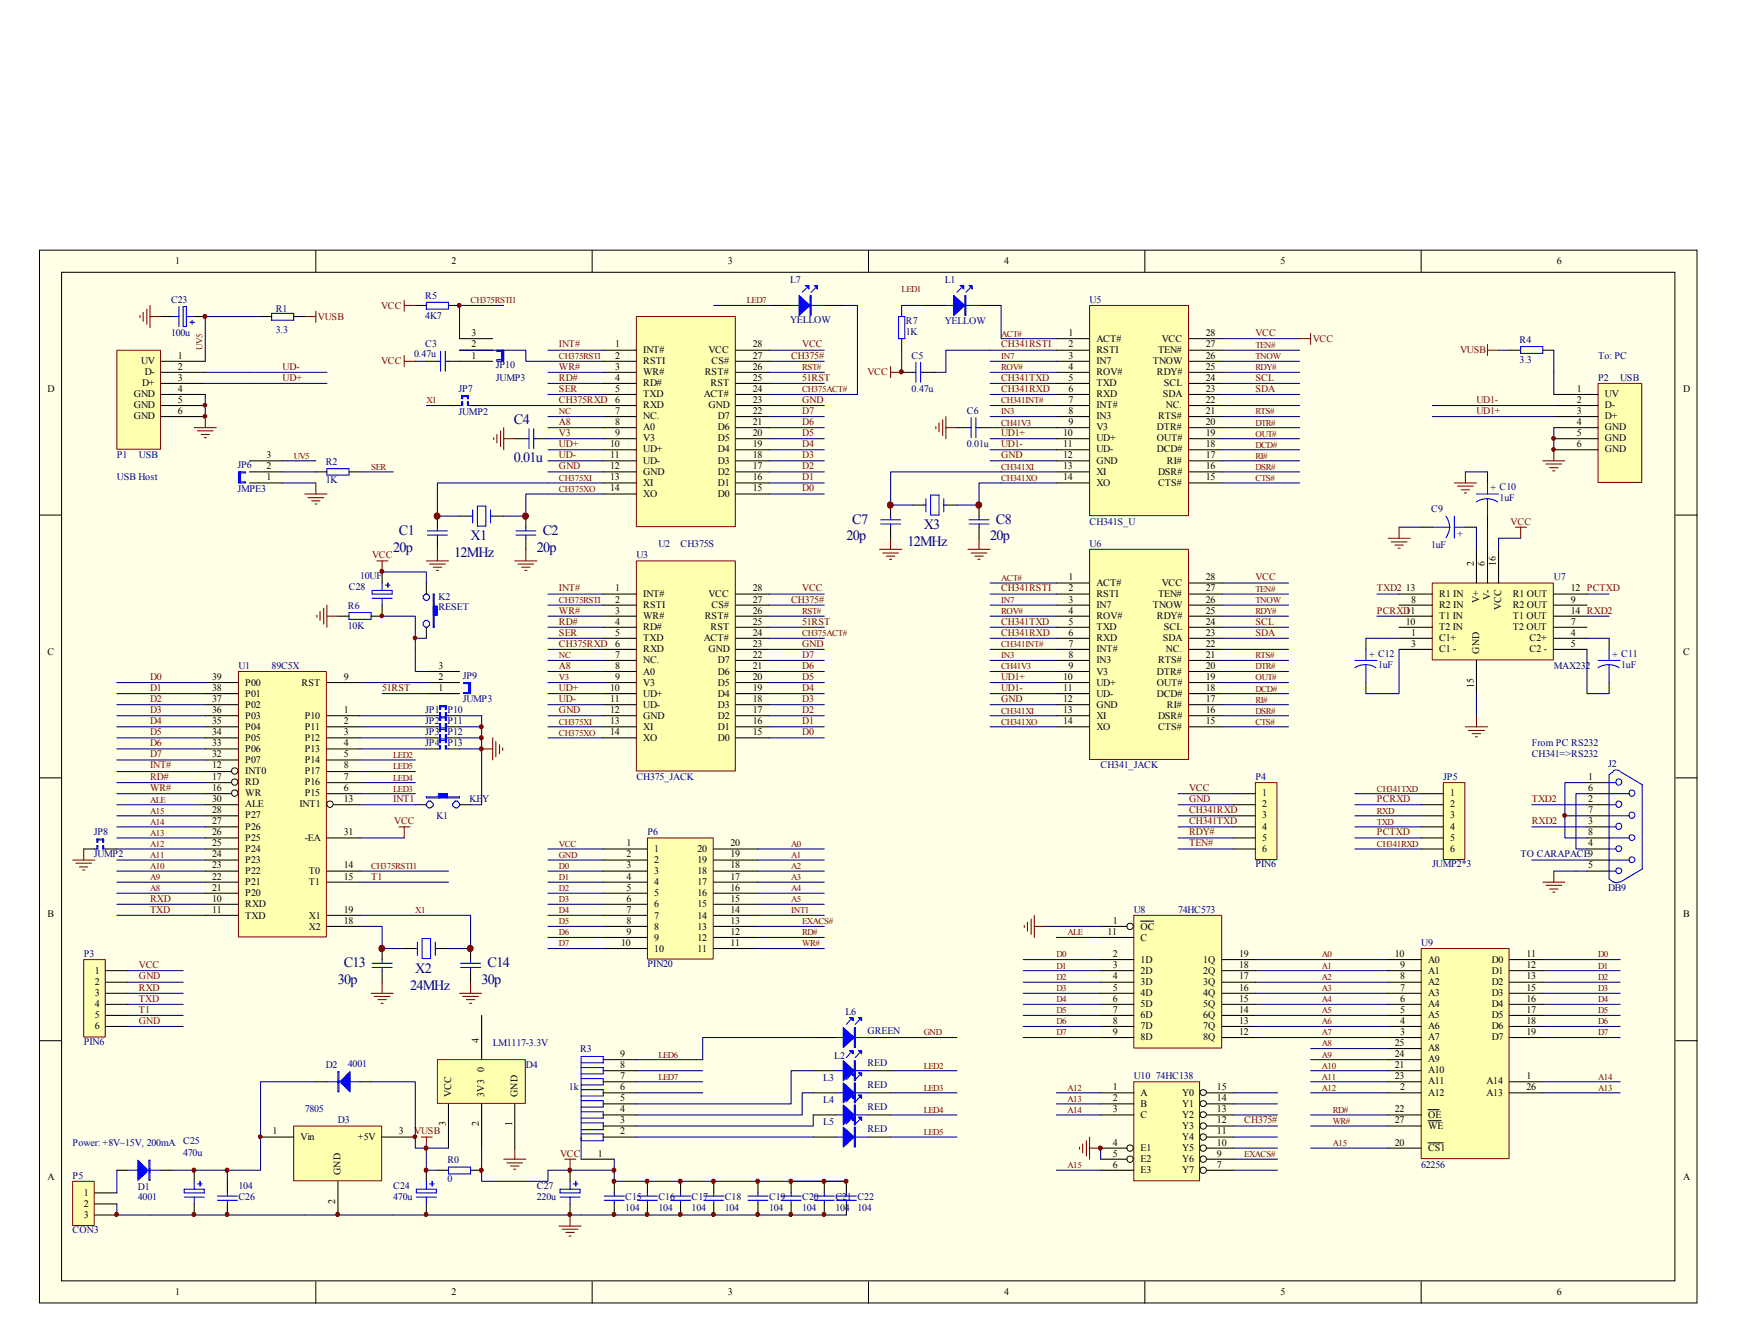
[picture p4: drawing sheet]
<svg xmlns="http://www.w3.org/2000/svg" width="279mm" height="216mm" viewBox="0 0 279 216" stroke-linecap="round" stroke-linejoin="round" font-family="sans-serif">
<defs><g id="words">
<g font-size="2.3" fill="#000080">
<text x="82.6" y="68.2">C4</text>
<text x="82.6" y="74.3">0.01u</text>
<text x="63.2" y="88.7">20p</text>
<text x="64.2" y="86">C1</text>
<text x="73.1" y="89.6">12MHz</text>
<text x="75.7" y="86.9">X1</text>
<text x="86.4" y="88.7">20p</text>
<text x="87.3" y="86">C2</text>
<text x="136.1" y="86.9">20p</text>
<text x="137.1" y="84.2">C7</text>
<text x="146" y="87.8">12MHz</text>
<text x="148.6" y="85.1">X3</text>
<text x="159.3" y="86.9">20p</text>
<text x="160.2" y="84.2">C8</text>
<text x="55.3" y="155.5">C13</text>
<text x="78.4" y="155.5">C14</text>
<text x="54.4" y="158.2">30p</text>
<text x="66" y="159.1">24MHz</text>
<text x="66.8" y="156.5">X2</text>
<text x="77.5" y="158.2">30p</text>
</g>
<g font-size="1.6">
<text x="28.2" y="42.5">1</text>
<text x="72.6" y="42.5">2</text>
<text x="117.1" y="42.5">3</text>
<text x="161.5" y="42.5">4</text>
<text x="206" y="42.5">5</text>
<text x="250.4" y="42.5">6</text>
<text x="22.7" y="58.5">UV</text>
<text x="28.6" y="57.7">1</text>
<text x="28.6" y="59.4">2</text>
<text x="75.9" y="55.8">2</text>
<text x="75.9" y="57.7">1</text>
<text x="75.9" y="54">3</text>
<text x="99" y="55.8">1</text>
<text x="99" y="57.7">2</text>
<text x="99" y="59.4">3</text>
<text x="103.5" y="56.7">INT#</text>
<text x="103.5" y="58.5">RSTI</text>
<text x="114" y="56.7">VCC</text>
<text x="114.5" y="58.5">CS#</text>
<text x="121.1" y="59.4">26</text>
<text x="121.1" y="57.7">27</text>
<text x="121.1" y="55.8">28</text>
<text x="171.9" y="54">1</text>
<text x="171.9" y="55.8">2</text>
<text x="171.9" y="57.7">3</text>
<text x="171.9" y="59.4">4</text>
<text x="176.4" y="54.9">ACT#</text>
<text x="176.4" y="56.7">RSTI</text>
<text x="176.4" y="58.5">IN7</text>
<text x="185.4" y="58.5">TNOW</text>
<text x="186.3" y="56.7">TEN#</text>
<text x="186.9" y="54.9">VCC</text>
<text x="194" y="57.7">26</text>
<text x="194" y="54">28</text>
<text x="194" y="59.4">25</text>
<text x="194" y="55.8">27</text>
<text x="7.6" y="63">D</text>
<text x="21.5" y="63.8">GND</text>
<text x="21.5" y="65.6">GND</text>
<text x="22.9" y="62.1">D+</text>
<text x="23.3" y="60.3">D-</text>
<text x="28.6" y="63">4</text>
<text x="28.6" y="64.8">5</text>
<text x="28.6" y="61.2">3</text>
<text x="99" y="61.2">4</text>
<text x="99" y="63">5</text>
<text x="99" y="64.8">6</text>
<text x="103.5" y="60.3">WR#</text>
<text x="103.5" y="62.1">RD#</text>
<text x="103.5" y="63.8">TXD</text>
<text x="103.5" y="65.6">RXD</text>
<text x="113.2" y="63.8">ACT#</text>
<text x="113.4" y="60.3">RST#</text>
<text x="114" y="65.6">GND</text>
<text x="114.3" y="62.1">RST</text>
<text x="121.1" y="63">24</text>
<text x="121.1" y="61.2">25</text>
<text x="121.1" y="64.8">23</text>
<text x="171.9" y="64.8">7</text>
<text x="171.9" y="61.2">5</text>
<text x="171.9" y="63">6</text>
<text x="176.4" y="60.3">ROV#</text>
<text x="176.4" y="65.6">INT#</text>
<text x="176.4" y="62.1">TXD</text>
<text x="176.4" y="63.8">RXD</text>
<text x="186.1" y="60.3">RDY#</text>
<text x="187" y="63.8">SDA</text>
<text x="187.2" y="62.1">SCL</text>
<text x="187.5" y="65.6">NC.</text>
<text x="194" y="63">23</text>
<text x="194" y="64.8">22</text>
<text x="194" y="61.2">24</text>
<text x="253.7" y="63">1</text>
<text x="253.7" y="64.8">2</text>
<text x="258.1" y="63.8">UV</text>
<text x="258.1" y="65.6">D-</text>
<text x="270.8" y="63">D</text>
<text x="21.5" y="67.4">GND</text>
<text x="28.6" y="66.5">6</text>
<text x="98.1" y="71.9">10</text>
<text x="99" y="66.5">7</text>
<text x="99" y="68.3">8</text>
<text x="99" y="70.1">9</text>
<text x="103.5" y="67.4">NC.</text>
<text x="103.5" y="69.2">A0</text>
<text x="103.5" y="71">V3</text>
<text x="115.5" y="69.2">D6</text>
<text x="115.5" y="71">D5</text>
<text x="115.5" y="67.4">D7</text>
<text x="121.1" y="68.3">21</text>
<text x="121.1" y="70.1">20</text>
<text x="121.1" y="66.5">22</text>
<text x="121.1" y="71.9">19</text>
<text x="171" y="70.1">10</text>
<text x="171" y="71.9">11</text>
<text x="171.9" y="66.5">8</text>
<text x="171.9" y="68.3">9</text>
<text x="176.4" y="67.4">IN3</text>
<text x="176.4" y="69.2">V3</text>
<text x="176.4" y="71">UD+</text>
<text x="186.1" y="69.2">DTR#</text>
<text x="186.1" y="71">OUT#</text>
<text x="186.3" y="67.4">RTS#</text>
<text x="194" y="66.5">21</text>
<text x="194" y="68.3">20</text>
<text x="194" y="70.1">19</text>
<text x="194" y="71.9">18</text>
<text x="253.7" y="66.5">3</text>
<text x="253.7" y="68.3">4</text>
<text x="253.7" y="70.1">5</text>
<text x="253.7" y="71.9">6</text>
<text x="258.1" y="67.4">D+</text>
<text x="258.1" y="69.2">GND</text>
<text x="258.1" y="71">GND</text>
<text x="42.8" y="75.4">2</text>
<text x="42.8" y="77.2">1</text>
<text x="42.8" y="73.7">3</text>
<text x="98.1" y="73.7">11</text>
<text x="98.1" y="75.4">12</text>
<text x="98.1" y="77.2">13</text>
<text x="103.5" y="72.7">UD+</text>
<text x="103.5" y="74.6">UD-</text>
<text x="103.5" y="76.4">GND</text>
<text x="115.5" y="76.4">D2</text>
<text x="115.5" y="72.7">D4</text>
<text x="115.5" y="74.6">D3</text>
<text x="121.1" y="75.4">17</text>
<text x="121.1" y="77.2">16</text>
<text x="121.1" y="73.7">18</text>
<text x="171" y="73.7">12</text>
<text x="171" y="77.2">14</text>
<text x="171" y="75.4">13</text>
<text x="176.4" y="72.7">UD-</text>
<text x="176.4" y="74.6">GND</text>
<text x="176.4" y="76.4">XI</text>
<text x="186.1" y="72.7">DCD#</text>
<text x="186.3" y="76.4">DSR#</text>
<text x="187.7" y="74.6">RI#</text>
<text x="194" y="73.7">17</text>
<text x="194" y="75.4">16</text>
<text x="194" y="77.2">15</text>
<text x="258.1" y="72.7">GND</text>
<text x="98.1" y="79">14</text>
<text x="103.5" y="79.9">XO</text>
<text x="103.5" y="78.1">XI</text>
<text x="115.5" y="78.1">D1</text>
<text x="115.5" y="79.9">D0</text>
<text x="121.1" y="79">15</text>
<text x="176.4" y="78.1">XO</text>
<text x="186.3" y="78.1">CTS#</text>
<text x="99" y="95.1">1</text>
<text x="103.5" y="95.9">INT#</text>
<text x="114" y="95.9">VCC</text>
<text x="121.1" y="95.1">28</text>
<text x="171.9" y="93.3">1</text>
<text x="171.9" y="95.1">2</text>
<text x="176.4" y="94.1">ACT#</text>
<text x="176.4" y="95.9">RSTI</text>
<text x="186.3" y="95.9">TEN#</text>
<text x="186.9" y="94.1">VCC</text>
<text x="194" y="93.3">28</text>
<text x="194" y="95.1">27</text>
<text x="226.1" y="95.1">13</text>
<text x="231.5" y="95.9">R1 IN</text>
<text x="237.1" y="91" transform="rotate(-90 237.1 91)">2</text>
<text x="238.8" y="91" transform="rotate(-90 238.8 91)">6</text>
<text x="240.6" y="91" transform="rotate(-90 240.6 91)">16</text>
<text x="243.3" y="95.9">R1 OUT</text>
<text x="252.6" y="95.1">12 PCTXD</text>
<text x="99" y="96.9">2</text>
<text x="99" y="98.6">3</text>
<text x="99" y="100.4">4</text>
<text x="103.5" y="97.7">RSTI</text>
<text x="103.5" y="99.5">WR#</text>
<text x="103.5" y="101.3">RD#</text>
<text x="113.4" y="99.5">RST#</text>
<text x="114.3" y="101.3">RST</text>
<text x="114.5" y="97.7">CS#</text>
<text x="121.1" y="98.6">26</text>
<text x="121.1" y="100.4">25</text>
<text x="121.1" y="96.9">27</text>
<text x="171.9" y="96.9">3</text>
<text x="171.9" y="98.6">4</text>
<text x="171.9" y="100.4">5</text>
<text x="176.4" y="97.7">IN7</text>
<text x="176.4" y="99.5">ROV#</text>
<text x="176.4" y="101.3">TXD</text>
<text x="185.4" y="97.7">TNOW</text>
<text x="186.1" y="99.5">RDY#</text>
<text x="187.2" y="101.3">SCL</text>
<text x="194" y="96.9">26</text>
<text x="194" y="100.4">24</text>
<text x="194" y="98.6">25</text>
<text x="226.1" y="98.6">11</text>
<text x="226.1" y="100.4">10</text>
<text x="227" y="96.9">8</text>
<text x="231.5" y="97.7">R2 IN</text>
<text x="231.5" y="99.5">T1 IN</text>
<text x="231.5" y="101.3">T2 IN</text>
<text x="237.9" y="96.9" transform="rotate(-90 237.9 96.9)">V+</text>
<text x="239.7" y="96.5" transform="rotate(-90 239.7 96.5)">V-</text>
<text x="241.5" y="98.1" transform="rotate(-90 241.5 98.1)">VCC</text>
<text x="243.3" y="97.7">R2 OUT</text>
<text x="243.3" y="99.5">T1 OUT</text>
<text x="243.3" y="101.3">T2 OUT</text>
<text x="252.6" y="96.9">9</text>
<text x="252.6" y="98.6">14 RXD2</text>
<text x="252.6" y="100.4">7</text>
<text x="7.6" y="105.2">C</text>
<text x="70.5" y="107.5">3</text>
<text x="99" y="105.7">7</text>
<text x="99" y="107.5">8</text>
<text x="99" y="102.2">5</text>
<text x="99" y="104">6</text>
<text x="103.5" y="106.6">NC.</text>
<text x="103.5" y="103">TXD</text>
<text x="103.5" y="104.8">RXD</text>
<text x="113.2" y="103">ACT#</text>
<text x="114" y="104.8">GND</text>
<text x="115.5" y="106.6">D7</text>
<text x="121.1" y="107.5">21</text>
<text x="121.1" y="105.7">22</text>
<text x="121.1" y="102.2">24</text>
<text x="121.1" y="104">23</text>
<text x="171.9" y="104">7</text>
<text x="171.9" y="105.7">8</text>
<text x="171.9" y="107.5">9</text>
<text x="171.9" y="102.2">6</text>
<text x="176.4" y="104.8">INT#</text>
<text x="176.4" y="106.6">IN3</text>
<text x="176.4" y="103">RXD</text>
<text x="186.3" y="106.6">RTS#</text>
<text x="187" y="103">SDA</text>
<text x="187.5" y="104.8">NC.</text>
<text x="194" y="102.2">23</text>
<text x="194" y="104">22</text>
<text x="194" y="105.7">21</text>
<text x="194" y="107.5">20</text>
<text x="227" y="102.2">1</text>
<text x="227" y="104">3</text>
<text x="231.5" y="103">C1+</text>
<text x="231.5" y="104.8">C1 -</text>
<text x="237.9" y="105.1" transform="rotate(-90 237.9 105.1)">GND</text>
<text x="246" y="103">C2+</text>
<text x="246" y="104.8">C2 -</text>
<text x="252.6" y="102.2">4</text>
<text x="252.6" y="104">5</text>
<text x="270.8" y="105.2">C</text>
<text x="34.1" y="109.3">39</text>
<text x="34.1" y="111.1">38</text>
<text x="34.1" y="112.9">37</text>
<text x="39.5" y="110.2">P00</text>
<text x="39.5" y="112">P01</text>
<text x="39.5" y="113.8">P02</text>
<text x="48.5" y="110.2">RST</text>
<text x="55.3" y="109.3">9</text>
<text x="70.5" y="109.3">2</text>
<text x="70.5" y="111.1">1</text>
<text x="98.1" y="111.1">10</text>
<text x="98.1" y="112.9">11</text>
<text x="99" y="109.3">9</text>
<text x="103.5" y="108.5">A0</text>
<text x="103.5" y="110.2">V3</text>
<text x="103.5" y="112">UD+</text>
<text x="103.5" y="113.8">UD-</text>
<text x="115.5" y="108.5">D6</text>
<text x="115.5" y="110.2">D5</text>
<text x="115.5" y="112">D4</text>
<text x="115.5" y="113.8">D3</text>
<text x="121.1" y="109.3">20</text>
<text x="121.1" y="111.1">19</text>
<text x="121.1" y="112.9">18</text>
<text x="171" y="109.3">10</text>
<text x="171" y="111.1">11</text>
<text x="171" y="112.9">12</text>
<text x="176.4" y="108.5">V3</text>
<text x="176.4" y="110.2">UD+</text>
<text x="176.4" y="112">UD-</text>
<text x="176.4" y="113.8">GND</text>
<text x="186.1" y="108.5">DTR#</text>
<text x="186.1" y="110.2">OUT#</text>
<text x="186.1" y="112">DCD#</text>
<text x="187.7" y="113.8">RI#</text>
<text x="194" y="112.9">17</text>
<text x="194" y="109.3">19</text>
<text x="194" y="111.1">18</text>
<text x="237.1" y="110.7" transform="rotate(-90 237.1 110.7)">15</text>
<text x="34.1" y="114.6">36</text>
<text x="34.1" y="116.4">35</text>
<text x="34.1" y="118.2">34</text>
<text x="34.1" y="120">33</text>
<text x="39.5" y="115.6">P03</text>
<text x="39.5" y="117.3">P04</text>
<text x="39.5" y="119.1">P05</text>
<text x="49" y="119.1">P12</text>
<text x="49" y="117.3">P11</text>
<text x="49" y="115.6">P10</text>
<text x="55.3" y="120">4</text>
<text x="55.3" y="118.2">3</text>
<text x="55.3" y="116.4">2</text>
<text x="55.3" y="114.6">1</text>
<text x="98.1" y="114.6">12</text>
<text x="98.1" y="118.2">14</text>
<text x="98.1" y="116.4">13</text>
<text x="103.5" y="115.6">GND</text>
<text x="103.5" y="119.1">XO</text>
<text x="103.5" y="117.3">XI</text>
<text x="115.5" y="115.6">D2</text>
<text x="115.5" y="117.3">D1</text>
<text x="115.5" y="119.1">D0</text>
<text x="121.1" y="114.6">17</text>
<text x="121.1" y="116.4">16</text>
<text x="121.1" y="118.2">15</text>
<text x="171" y="116.4">14</text>
<text x="171" y="114.6">13</text>
<text x="176.4" y="117.3">XO</text>
<text x="176.4" y="115.6">XI</text>
<text x="186.3" y="115.6">DSR#</text>
<text x="186.3" y="117.3">CTS#</text>
<text x="194" y="114.6">16</text>
<text x="194" y="116.4">15</text>
<text x="34.1" y="125.4">17</text>
<text x="34.1" y="123.5">12</text>
<text x="34.1" y="121.8">32</text>
<text x="39.5" y="124.5">INT0</text>
<text x="39.5" y="120.9">P06</text>
<text x="39.5" y="122.7">P07</text>
<text x="49" y="124.5">P17</text>
<text x="49" y="122.7">P14</text>
<text x="49" y="120.9">P13</text>
<text x="55.3" y="125.4">7</text>
<text x="55.3" y="123.5">8</text>
<text x="55.3" y="121.8">5</text>
<text x="255.4" y="125.4">1</text>
<text x="34.1" y="127.2">16</text>
<text x="34.1" y="130.7">28</text>
<text x="34.1" y="128.9">30</text>
<text x="39.5" y="126.2">RD</text>
<text x="39.5" y="128">WR</text>
<text x="39.5" y="131.6">P27</text>
<text x="39.5" y="129.8">ALE</text>
<text x="48.2" y="129.8">INT1</text>
<text x="49" y="128">P15</text>
<text x="49" y="126.2">P16</text>
<text x="55.3" y="128.9">13</text>
<text x="55.3" y="127.2">6</text>
<text x="203" y="128">1</text>
<text x="203" y="129.8">2</text>
<text x="203" y="131.6">3</text>
<text x="233.3" y="128">1</text>
<text x="233.3" y="129.8">2</text>
<text x="233.3" y="131.6">3</text>
<text x="255.4" y="127.2">6</text>
<text x="255.4" y="128.9">2</text>
<text x="255.4" y="130.7">7</text>
<text x="34.1" y="132.5">27</text>
<text x="34.1" y="134.3">26</text>
<text x="34.1" y="136.1">25</text>
<text x="34.1" y="137.8">24</text>
<text x="39.5" y="133.3">P26</text>
<text x="39.5" y="135.1">P25</text>
<text x="39.5" y="136.9">P24</text>
<text x="49" y="135.1">-EA</text>
<text x="55.3" y="134.3">31</text>
<text x="100.8" y="136.1">1</text>
<text x="100.8" y="137.8">2</text>
<text x="105.2" y="136.9">1</text>
<text x="112.2" y="136.9">20</text>
<text x="117.5" y="137.8">19</text>
<text x="117.5" y="136.1">20</text>
<text x="203" y="133.3">4</text>
<text x="203" y="135.1">5</text>
<text x="203" y="136.9">6</text>
<text x="233.3" y="133.3">4</text>
<text x="233.3" y="135.1">5</text>
<text x="233.3" y="136.9">6</text>
<text x="255.4" y="132.5">3</text>
<text x="255.4" y="134.3">8</text>
<text x="255.4" y="136.1">4</text>
<text x="34.1" y="139.6">23</text>
<text x="34.1" y="141.4">22</text>
<text x="34.1" y="143.2">21</text>
<text x="39.5" y="138.7">P23</text>
<text x="39.5" y="140.5">P22</text>
<text x="39.5" y="142.3">P21</text>
<text x="49.7" y="142.3">T1</text>
<text x="49.7" y="140.5">T0</text>
<text x="55.3" y="141.4">15</text>
<text x="55.3" y="139.6">14</text>
<text x="100.8" y="139.6">3</text>
<text x="100.8" y="141.4">4</text>
<text x="100.8" y="143.2">5</text>
<text x="105.2" y="138.7">2</text>
<text x="105.2" y="140.5">3</text>
<text x="105.2" y="142.3">4</text>
<text x="112.2" y="142.3">17</text>
<text x="112.2" y="140.5">18</text>
<text x="112.2" y="138.7">19</text>
<text x="117.5" y="143.2">16</text>
<text x="117.5" y="141.4">17</text>
<text x="117.5" y="139.6">18</text>
<text x="255.4" y="139.6">5</text>
<text x="7.6" y="147.5">B</text>
<text x="34.1" y="146.7">11</text>
<text x="34.1" y="144.9">10</text>
<text x="39.5" y="147.7">TXD</text>
<text x="39.5" y="145.9">RXD</text>
<text x="39.5" y="144.1">P20</text>
<text x="49.7" y="147.7">X1</text>
<text x="49.7" y="149.4">X2</text>
<text x="55.3" y="146.7">19</text>
<text x="55.3" y="148.5">18</text>
<text x="100.8" y="144.9">6</text>
<text x="100.8" y="146.7">7</text>
<text x="100.8" y="148.5">8</text>
<text x="105.2" y="144.1">5</text>
<text x="105.2" y="145.9">6</text>
<text x="105.2" y="147.7">7</text>
<text x="105.2" y="149.4">8</text>
<text x="112.2" y="149.4">13</text>
<text x="112.2" y="147.7">14</text>
<text x="112.2" y="145.9">15</text>
<text x="112.2" y="144.1">16</text>
<text x="117.5" y="148.5">13</text>
<text x="117.5" y="146.7">14</text>
<text x="117.5" y="144.9">15</text>
<text x="179" y="148.5">1</text>
<text x="183.5" y="149.4">OC</text>
<text x="270.8" y="147.5">B</text>
<text x="99.9" y="152.1">10</text>
<text x="100.8" y="150.3">9</text>
<text x="105.2" y="151.2">9</text>
<text x="105.2" y="153">10</text>
<text x="112.2" y="153">11</text>
<text x="112.2" y="151.2">12</text>
<text x="117.5" y="152.1">11</text>
<text x="117.5" y="150.3">12</text>
<text x="178.1" y="150.3">11</text>
<text x="179" y="153.8">2</text>
<text x="179" y="155.6">3</text>
<text x="183.5" y="151.2">C</text>
<text x="183.5" y="154.8">1D</text>
<text x="193.5" y="154.8">1Q</text>
<text x="199.3" y="153.8">19</text>
<text x="199.3" y="155.6">18</text>
<text x="224.4" y="153.8">10</text>
<text x="225.2" y="155.6">9</text>
<text x="229.7" y="154.8">A0</text>
<text x="239.9" y="154.8">D0</text>
<text x="245.5" y="153.8">11</text>
<text x="245.5" y="155.6">12</text>
<text x="15.2" y="156.5">1</text>
<text x="15.2" y="158.3">2</text>
<text x="15.2" y="160.1">3</text>
<text x="15.2" y="161.9">4</text>
<text x="179" y="157.4">4</text>
<text x="179" y="159.3">5</text>
<text x="179" y="161">6</text>
<text x="183.5" y="156.5">2D</text>
<text x="183.5" y="158.3">3D</text>
<text x="183.5" y="160.1">4D</text>
<text x="183.5" y="161.9">5D</text>
<text x="193.5" y="156.5">2Q</text>
<text x="193.5" y="158.3">3Q</text>
<text x="193.5" y="160.1">4Q</text>
<text x="193.5" y="161.9">5Q</text>
<text x="199.3" y="157.4">17</text>
<text x="199.3" y="159.3">16</text>
<text x="199.3" y="161">15</text>
<text x="225.2" y="157.4">8</text>
<text x="225.2" y="159.3">7</text>
<text x="225.2" y="161">6</text>
<text x="229.7" y="156.5">A1</text>
<text x="229.7" y="158.3">A2</text>
<text x="229.7" y="160.1">A3</text>
<text x="229.7" y="161.9">A4</text>
<text x="239.9" y="156.5">D1</text>
<text x="239.9" y="158.3">D2</text>
<text x="239.9" y="160.1">D3</text>
<text x="239.9" y="161.9">D4</text>
<text x="245.5" y="157.4">13</text>
<text x="245.5" y="159.3">15</text>
<text x="245.5" y="161">16</text>
<text x="15.2" y="163.7">5</text>
<text x="15.2" y="165.4">6</text>
<text x="77" y="167.6" transform="rotate(-90 77 167.6)">4</text>
<text x="179" y="162.8">7</text>
<text x="179" y="164.6">8</text>
<text x="179" y="166.4">9</text>
<text x="183.5" y="163.7">6D</text>
<text x="183.5" y="165.4">7D</text>
<text x="183.5" y="167.2">8D</text>
<text x="193.5" y="163.7">6Q</text>
<text x="193.5" y="165.4">7Q</text>
<text x="193.5" y="167.2">8Q</text>
<text x="199.3" y="162.8">14</text>
<text x="199.3" y="164.6">13</text>
<text x="199.3" y="166.4">12</text>
<text x="225.2" y="162.8">5</text>
<text x="225.2" y="164.6">4</text>
<text x="225.2" y="166.4">3</text>
<text x="229.7" y="163.7">A5</text>
<text x="229.7" y="165.4">A6</text>
<text x="229.7" y="167.2">A7</text>
<text x="239.9" y="163.7">D5</text>
<text x="239.9" y="165.4">D6</text>
<text x="239.9" y="167.2">D7</text>
<text x="245.5" y="162.8">17</text>
<text x="245.5" y="164.6">18</text>
<text x="245.5" y="166.4">19</text>
<text x="77.9" y="172.3" transform="rotate(-90 77.9 172.3)">0</text>
<text x="99.7" y="173.5">7</text>
<text x="99.7" y="171.7">8</text>
<text x="99.7" y="169.9">9</text>
<text x="224.4" y="168.1">25</text>
<text x="224.4" y="169.9">24</text>
<text x="224.4" y="171.7">21</text>
<text x="224.4" y="173.5">23</text>
<text x="229.7" y="169">A8</text>
<text x="229.7" y="170.8">A9</text>
<text x="229.7" y="172.6">A10</text>
<text x="245.5" y="173.5">1</text>
<text x="72.6" y="176.4" transform="rotate(-90 72.6 176.4)">VCC</text>
<text x="77.9" y="176.4" transform="rotate(-90 77.9 176.4)">3V3</text>
<text x="83.2" y="176.4" transform="rotate(-90 83.2 176.4)">GND</text>
<text x="99.7" y="178.8">4</text>
<text x="99.7" y="177">5</text>
<text x="99.7" y="175.3">6</text>
<text x="179" y="175.3">1</text>
<text x="179" y="177">2</text>
<text x="179" y="178.8">3</text>
<text x="183.5" y="176.2">A</text>
<text x="183.5" y="178">B</text>
<text x="183.5" y="179.7">C</text>
<text x="190.2" y="176.2">Y0</text>
<text x="190.2" y="178">Y1</text>
<text x="190.2" y="179.7">Y2</text>
<text x="195.7" y="175.3">15</text>
<text x="195.7" y="177">14</text>
<text x="195.7" y="178.8">13</text>
<text x="224.4" y="178.8">22</text>
<text x="225.2" y="175.3">2</text>
<text x="229.7" y="174.3">A11</text>
<text x="229.7" y="176.2">A12</text>
<text x="229.7" y="179.7">OE</text>
<text x="239.1" y="174.3">A14</text>
<text x="239.1" y="176.2">A13</text>
<text x="245.5" y="175.3">26</text>
<text x="43.9" y="182.4">1</text>
<text x="48.3" y="183.3">Vin</text>
<text x="57.6" y="183.3">+5V</text>
<text x="64.2" y="182.4">3</text>
<text x="71.7" y="181" transform="rotate(-90 71.7 181)">3</text>
<text x="77" y="181" transform="rotate(-90 77 181)">2</text>
<text x="82.4" y="181" transform="rotate(-90 82.4 181)">1</text>
<text x="96.2" y="185.9">1</text>
<text x="99.7" y="182.4">2</text>
<text x="99.7" y="180.6">3</text>
<text x="179" y="184.1">4</text>
<text x="179" y="185.9">5</text>
<text x="183.5" y="185.1">E1</text>
<text x="190.2" y="181.5">Y3</text>
<text x="190.2" y="183.3">Y4</text>
<text x="190.2" y="185.1">Y5</text>
<text x="195.7" y="180.6">12</text>
<text x="195.7" y="182.4">11</text>
<text x="195.7" y="184.1">10</text>
<text x="195.7" y="185.9">9</text>
<text x="224.4" y="184.1">20</text>
<text x="224.4" y="180.6">27</text>
<text x="229.7" y="185.1">CS1</text>
<text x="229.7" y="181.5">WE</text>
<text x="7.6" y="189.7">A</text>
<text x="54.8" y="188.9" transform="rotate(-90 54.8 188.9)">GND</text>
<text x="179" y="187.7">6</text>
<text x="183.5" y="186.9">E2</text>
<text x="183.5" y="188.6">E3</text>
<text x="190.2" y="186.9">Y6</text>
<text x="190.2" y="188.6">Y7</text>
<text x="195.7" y="187.7">7</text>
<text x="270.8" y="189.7">A</text>
<text x="13.5" y="192.2">1</text>
<text x="13.5" y="194">2</text>
<text x="13.5" y="195.7">3</text>
<text x="53.9" y="193.5" transform="rotate(-90 53.9 193.5)">2</text>
<text x="28.2" y="208.2">1</text>
<text x="72.6" y="208.2">2</text>
<text x="117.1" y="208.2">3</text>
<text x="161.5" y="208.2">4</text>
<text x="206" y="208.2">5</text>
<text x="250.4" y="208.2">6</text>
</g>
<g font-size="1.6" fill="#000080">
<text x="127.1" y="45.5">L7</text>
<text x="152" y="45.5">L1</text>
<text x="27.5" y="48.7">C23</text>
<text x="44.4" y="50.1">R1</text>
<text x="44.4" y="53.5">3.3</text>
<text x="68.4" y="48">R5</text>
<text x="68.4" y="51.2">4K7</text>
<text x="127.1" y="51.9">YELLOW</text>
<text x="145.7" y="52.1">R7</text>
<text x="145.7" y="53.8">1K</text>
<text x="152" y="52.1">YELLOW</text>
<text x="175.3" y="48.7">U5</text>
<text x="27.5" y="54">100u</text>
<text x="66.6" y="57.4">0.47u</text>
<text x="68.4" y="55.8">C3</text>
<text x="79.8" y="59.2">JP10</text>
<text x="146.6" y="57.7">C5</text>
<text x="244.4" y="55.1">R4</text>
<text x="244.4" y="58.3">3.3</text>
<text x="257" y="57.7">To: PC</text>
<text x="73.7" y="63">JP7</text>
<text x="79.8" y="61.2">JUMP3</text>
<text x="146.6" y="63">0.47u</text>
<text x="257" y="61.2">P2</text>
<text x="260.6" y="61.2">USB</text>
<text x="73.7" y="66.7">JUMP2</text>
<text x="155.5" y="66.5">C6</text>
<text x="155.5" y="71.9">0.01u</text>
<text x="18.8" y="73.7">P1</text>
<text x="18.8" y="77.2">USB Host</text>
<text x="22.4" y="73.7">USB</text>
<text x="38.2" y="75.3">JP6</text>
<text x="52.4" y="74.8">R2</text>
<text x="52.4" y="77.7">1K</text>
<text x="38.2" y="79.2">JMPE3</text>
<text x="230.2" y="82.4">C9</text>
<text x="239.8" y="79">+ C10</text>
<text x="241.2" y="80.6">1uF</text>
<text x="102.4" y="89.7">U3</text>
<text x="105.9" y="87.9">U2</text>
<text x="109.5" y="87.9">CH375S</text>
<text x="175.3" y="84.3">CH341S_U</text>
<text x="175.3" y="87.9">U6</text>
<text x="230.2" y="88.1">1uF</text>
<text x="234.4" y="85.3" transform="rotate(90 234.4 85.3)">+</text>
<text x="56.1" y="94.9">C28</text>
<text x="57.9" y="93">10UF</text>
<text x="249.9" y="93.3">U7</text>
<text x="56" y="97.9">R6</text>
<text x="56" y="101.1">10K</text>
<text x="70.5" y="96.4">K2</text>
<text x="70.5" y="98">RESET</text>
<text x="38.4" y="107.5">U1</text>
<text x="43.7" y="107.5">89C5X</text>
<text x="220.2" y="105.7">+ C12</text>
<text x="221.7" y="107.4">1uF</text>
<text x="249.9" y="107.5">MAX232</text>
<text x="259.3" y="105.7">+ C11</text>
<text x="260.8" y="107.4">1uF</text>
<text x="74.4" y="109.1">JP9</text>
<text x="74.4" y="112.9">JUMP3</text>
<text x="68.4" y="114.6">JP1</text>
<text x="68.4" y="116.4">JP2</text>
<text x="68.4" y="118.2">JP3</text>
<text x="68.4" y="120">JP4</text>
<text x="72" y="114.6">P10</text>
<text x="72" y="116.4">P11</text>
<text x="72" y="118.2">P12</text>
<text x="72" y="120">P13</text>
<text x="246.4" y="120">From PC RS232</text>
<text x="102.4" y="125.4">CH375_JACK</text>
<text x="177" y="123.5">CH341_JACK</text>
<text x="201.9" y="125.4">P4</text>
<text x="232.2" y="125.4">JP5</text>
<text x="246.4" y="121.8">CH341=&gt;RS232</text>
<text x="258.7" y="123.4">J2</text>
<text x="70.2" y="131.7">K1</text>
<text x="75.5" y="128.9">KEY</text>
<text x="15.1" y="134.3">JP8</text>
<text x="15.1" y="137.8">JUMP2</text>
<text x="104.1" y="134.3">P6</text>
<text x="244.6" y="137.8">TO CARAPACE9</text>
<text x="201.9" y="139.4">PIN6</text>
<text x="230.4" y="139.4">JUMP2*3</text>
<text x="258.7" y="143.2">DB9</text>
<text x="182.4" y="146.7">U8</text>
<text x="189.5" y="146.7">74HC573</text>
<text x="13.5" y="153.8">P3</text>
<text x="104.1" y="155.4">PIN20</text>
<text x="228.6" y="152.1">U9</text>
<text x="13.5" y="168">PIN6</text>
<text x="136" y="163.2">L6</text>
<text x="139.5" y="166.2">GREEN</text>
<text x="52.4" y="171.7">D2</text>
<text x="56" y="171.5">4001</text>
<text x="79.2" y="168.1">LM1117-3.3V</text>
<text x="84.6" y="171.7">D4</text>
<text x="93.3" y="169.2">R3</text>
<text x="132.4" y="173.8">L3</text>
<text x="134.2" y="170.3">L2</text>
<text x="139.5" y="171.4">RED</text>
<text x="182.4" y="173.5">U10</text>
<text x="185.9" y="173.5">74HC138</text>
<text x="49" y="178.8">7805</text>
<text x="91.5" y="175.3">1k</text>
<text x="132.4" y="177.4">L4</text>
<text x="139.5" y="178.5">RED</text>
<text x="139.5" y="174.9">RED</text>
<text x="11.7" y="184.1">Power: +8V~15V, 200mA</text>
<text x="29.5" y="184">C25</text>
<text x="29.5" y="185.8">470u</text>
<text x="54.4" y="180.6">D3</text>
<text x="132.4" y="180.9">L5</text>
<text x="139.5" y="182">RED</text>
<text x="11.7" y="189.5">P5</text>
<text x="22.2" y="191.3">D1</text>
<text x="38.4" y="191.1">104</text>
<text x="63.2" y="191.1">C24</text>
<text x="72" y="187">R0</text>
<text x="72" y="190.1">0</text>
<text x="86.4" y="191.1">C27</text>
<text x="228.6" y="187.7">62256</text>
<text x="22.2" y="192.9">4001</text>
<text x="38.4" y="192.9">C26</text>
<text x="63.2" y="192.9">470u</text>
<text x="86.4" y="192.9">220u</text>
<text x="100.6" y="192.9">C15</text>
<text x="100.6" y="194.6">104</text>
<text x="105.9" y="192.9">C16</text>
<text x="105.9" y="194.6">104</text>
<text x="111.3" y="192.9">C17</text>
<text x="111.3" y="194.6">104</text>
<text x="116.6" y="192.9">C18</text>
<text x="116.6" y="194.6">104</text>
<text x="123.7" y="192.9">C19</text>
<text x="123.7" y="194.6">104</text>
<text x="129" y="192.9">C20</text>
<text x="129" y="194.6">104</text>
<text x="134.4" y="192.9">C21 C22</text>
<text x="134.4" y="194.6">104</text>
<text x="137.9" y="194.6">104</text>
<text x="11.7" y="198.3">CON3</text>
</g>
<g font-size="1.6" fill="#800000">
<text x="51.1" y="51.4">VUSB</text>
<text x="61.3" y="49.6">VCC</text>
<text x="45.5" y="59.4">UD-</text>
<text x="61.3" y="58.5">VCC</text>
<text x="89.9" y="55.8">INT#</text>
<text x="89.9" y="59.4">WR#</text>
<text x="127.3" y="57.7">CH375#</text>
<text x="129" y="55.8">VCC</text>
<text x="161" y="55.8">CH341RSTI</text>
<text x="201.9" y="54">VCC</text>
<text x="211.2" y="54.9">VCC</text>
<text x="234.9" y="56.7">VUSB</text>
<text x="45.5" y="61.2">UD+</text>
<text x="89.9" y="61.2">RD#</text>
<text x="89.9" y="63">SER</text>
<text x="89.9" y="64.8">CH375RXD</text>
<text x="129" y="64.8">GND</text>
<text x="129" y="61.2">51RST</text>
<text x="139.5" y="60.3">VCC</text>
<text x="161" y="61.2">CH341TXD</text>
<text x="161" y="63">CH341RXD</text>
<text x="201.9" y="61.2">SCL</text>
<text x="201.9" y="63">SDA</text>
<text x="237.5" y="64.8">UD1-</text>
<text x="89.9" y="68.3">A8</text>
<text x="89.9" y="71.9">UD+</text>
<text x="89.9" y="70.1">V3</text>
<text x="129" y="71.9">D4</text>
<text x="129" y="70.1">D5</text>
<text x="129" y="68.3">D6</text>
<text x="129" y="66.5">D7</text>
<text x="161" y="71.9">UD1-</text>
<text x="161" y="70.1">UD1+</text>
<text x="237.5" y="66.5">UD1+</text>
<text x="89.9" y="73.7">UD-</text>
<text x="89.9" y="75.4">GND</text>
<text x="129" y="77.2">D1</text>
<text x="129" y="75.4">D2</text>
<text x="129" y="73.7">D3</text>
<text x="161" y="73.7">GND</text>
<text x="129" y="79">D0</text>
<text x="59.9" y="89.7">VCC</text>
<text x="243" y="84.3">VCC</text>
<text x="89.9" y="95.1">INT#</text>
<text x="129" y="95.1">VCC</text>
<text x="161" y="95.1">CH341RSTI</text>
<text x="201.9" y="93.3">VCC</text>
<text x="221.5" y="95.1">TXD2</text>
<text x="89.9" y="98.6">WR#</text>
<text x="89.9" y="100.4">RD#</text>
<text x="127.3" y="96.9">CH375#</text>
<text x="129" y="100.4">51RST</text>
<text x="161" y="100.4">CH341TXD</text>
<text x="201.9" y="100.4">SCL</text>
<text x="221.5" y="98.6">PCRXD</text>
<text x="89.9" y="102.2">SER</text>
<text x="89.9" y="104">CH375RXD</text>
<text x="89.9" y="107.5">A8</text>
<text x="129" y="107.5">D6</text>
<text x="129" y="105.7">D7</text>
<text x="129" y="104">GND</text>
<text x="161" y="102.2">CH341RXD</text>
<text x="201.9" y="102.2">SDA</text>
<text x="24.1" y="109.3">D0</text>
<text x="24.1" y="111.1">D1</text>
<text x="24.1" y="112.9">D2</text>
<text x="61.5" y="111.1">51RST</text>
<text x="89.9" y="111.1">UD+</text>
<text x="89.9" y="112.9">UD-</text>
<text x="129" y="112.9">D3</text>
<text x="129" y="111.1">D4</text>
<text x="129" y="109.3">D5</text>
<text x="161" y="112.9">GND</text>
<text x="161" y="111.1">UD1-</text>
<text x="161" y="109.3">UD1+</text>
<text x="24.1" y="114.6">D3</text>
<text x="24.1" y="116.4">D4</text>
<text x="24.1" y="118.2">D5</text>
<text x="24.1" y="120">D6</text>
<text x="89.9" y="114.6">GND</text>
<text x="129" y="118.2">D0</text>
<text x="129" y="116.4">D1</text>
<text x="129" y="114.6">D2</text>
<text x="24.1" y="121.8">D7</text>
<text x="24.1" y="125.4">RD#</text>
<text x="24.1" y="123.5">INT#</text>
<text x="24.1" y="127.2">WR#</text>
<text x="63.2" y="128.9">INT1</text>
<text x="191.3" y="127.2">VCC</text>
<text x="191.3" y="128.9">GND</text>
<text x="191.3" y="130.7">CH341RXD</text>
<text x="221.5" y="128.9">PCRXD</text>
<text x="246.4" y="128.9">TXD2</text>
<text x="63.4" y="132.5">VCC</text>
<text x="191.3" y="132.5">CH341TXD</text>
<text x="191.3" y="136.1">TEN#</text>
<text x="191.3" y="134.3">RDY#</text>
<text x="221.5" y="134.3">PCTXD</text>
<text x="246.4" y="132.5">RXD2</text>
<text x="59.7" y="141.4">T1</text>
<text x="24.1" y="144.9">RXD</text>
<text x="24.1" y="146.7">TXD</text>
<text x="22.4" y="155.6">VCC</text>
<text x="22.4" y="157.4">GND</text>
<text x="22.4" y="159.3">RXD</text>
<text x="22.4" y="161">TXD</text>
<text x="22.4" y="164.6">GND</text>
<text x="22.4" y="162.8">T1</text>
<text x="66.6" y="182.4">VUSB</text>
<text x="90.1" y="185.9">VCC</text>
<text x="200.2" y="180.6">CH375#</text>
</g>
<g font-size="1.4" fill="#800000">
<text x="145" y="47">LED1</text>
<text x="75.7" y="48.8">CH375RSTI1</text>
<text x="120.1" y="48.8">LED7</text>
<text x="32.6" y="56.3" transform="rotate(-90 32.6 56.3)">UV5</text>
<text x="89.9" y="57.7">CH375RSTI</text>
<text x="129" y="59.5">RST#</text>
<text x="161" y="54.2">ACT#</text>
<text x="161" y="57.7">IN7</text>
<text x="161" y="59.5">ROV#</text>
<text x="201.9" y="56">TEN#</text>
<text x="201.9" y="59.5">RDY#</text>
<text x="201.9" y="57.7">TNOW</text>
<text x="68.6" y="64.9">X1</text>
<text x="129" y="63.1">CH375ACT#</text>
<text x="161" y="64.9">CH341INT#</text>
<text x="89.9" y="66.6">NC</text>
<text x="161" y="66.6">IN3</text>
<text x="161" y="68.4">CH41V3</text>
<text x="201.9" y="66.6">RTS#</text>
<text x="201.9" y="68.4">DTR#</text>
<text x="201.9" y="70.2">OUT#</text>
<text x="201.9" y="72">DCD#</text>
<text x="47.2" y="73.7">UV5</text>
<text x="59.7" y="75.5">SER</text>
<text x="89.9" y="77.3">CH375XI</text>
<text x="161" y="75.5">CH341XI</text>
<text x="161" y="77.3">CH341XO</text>
<text x="201.9" y="73.7">RI#</text>
<text x="201.9" y="75.5">DSR#</text>
<text x="201.9" y="77.3">CTS#</text>
<text x="89.9" y="79.1">CH375XO</text>
<text x="161" y="93.4">ACT#</text>
<text x="201.9" y="95.2">TEN#</text>
<text x="89.9" y="96.9">CH375RSTI</text>
<text x="129" y="98.7">RST#</text>
<text x="161" y="96.9">IN7</text>
<text x="161" y="98.7">ROV#</text>
<text x="201.9" y="98.7">RDY#</text>
<text x="201.9" y="96.9">TNOW</text>
<text x="89.9" y="105.8">NC</text>
<text x="129" y="102.3">CH375ACT#</text>
<text x="161" y="104.1">CH341INT#</text>
<text x="161" y="105.8">IN3</text>
<text x="161" y="107.6">CH41V3</text>
<text x="201.9" y="105.8">RTS#</text>
<text x="201.9" y="107.6">DTR#</text>
<text x="89.9" y="109.4">V3</text>
<text x="201.9" y="109.4">OUT#</text>
<text x="201.9" y="111.2">DCD#</text>
<text x="201.9" y="112.9">RI#</text>
<text x="89.9" y="116.5">CH375XI</text>
<text x="89.9" y="118.3">CH375XO</text>
<text x="161" y="114.7">CH341XI</text>
<text x="161" y="116.5">CH341XO</text>
<text x="201.9" y="114.7">DSR#</text>
<text x="201.9" y="116.5">CTS#</text>
<text x="63.2" y="121.9">LED2</text>
<text x="63.2" y="125.5">LED4</text>
<text x="63.2" y="123.7">LED5</text>
<text x="24.1" y="130.8">A15</text>
<text x="24.1" y="129">ALE</text>
<text x="63.2" y="127.3">LED3</text>
<text x="221.5" y="127.3">CH341TXD</text>
<text x="221.5" y="130.8">RXD</text>
<text x="24.1" y="137.9">A11</text>
<text x="24.1" y="136.1">A12</text>
<text x="24.1" y="134.4">A13</text>
<text x="24.1" y="132.6">A14</text>
<text x="89.9" y="136.1">VCC</text>
<text x="89.9" y="137.9">GND</text>
<text x="127.3" y="136.1">A0</text>
<text x="127.3" y="137.9">A1</text>
<text x="221.5" y="132.6">TXD</text>
<text x="221.5" y="136.1">CH341RXD</text>
<text x="24.1" y="141.5">A9</text>
<text x="24.1" y="139.7">A10</text>
<text x="24.1" y="143.3">A8</text>
<text x="59.7" y="139.7">CH375RSTI1</text>
<text x="89.9" y="139.7">D0</text>
<text x="89.9" y="141.5">D1</text>
<text x="89.9" y="143.3">D2</text>
<text x="127.3" y="139.7">A2</text>
<text x="127.3" y="141.5">A3</text>
<text x="127.3" y="143.3">A4</text>
<text x="66.8" y="146.8">X1</text>
<text x="89.9" y="145">D3</text>
<text x="89.9" y="146.8">D4</text>
<text x="89.9" y="148.6">D5</text>
<text x="127.3" y="145">A5</text>
<text x="127.3" y="146.8">INT1</text>
<text x="129" y="148.6">EXACS#</text>
<text x="89.9" y="150.4">D6</text>
<text x="89.9" y="152.1">D7</text>
<text x="129" y="152.1">WR#</text>
<text x="129" y="150.4">RD#</text>
<text x="169.9" y="153.9">D0</text>
<text x="169.9" y="155.8">D1</text>
<text x="171.7" y="150.4">ALE</text>
<text x="212.6" y="153.9">A0</text>
<text x="212.6" y="155.8">A1</text>
<text x="257" y="153.9">D0</text>
<text x="257" y="155.8">D1</text>
<text x="169.9" y="157.6">D2</text>
<text x="169.9" y="159.3">D3</text>
<text x="169.9" y="161.1">D4</text>
<text x="212.6" y="157.6">A2</text>
<text x="212.6" y="159.3">A3</text>
<text x="212.6" y="161.1">A4</text>
<text x="257" y="157.6">D2</text>
<text x="257" y="159.3">D3</text>
<text x="257" y="161.1">D4</text>
<text x="148.6" y="166.5">GND</text>
<text x="169.9" y="162.9">D5</text>
<text x="169.9" y="164.7">D6</text>
<text x="169.9" y="166.5">D7</text>
<text x="212.6" y="162.9">A5</text>
<text x="212.6" y="164.7">A6</text>
<text x="212.6" y="166.5">A7</text>
<text x="257" y="162.9">D5</text>
<text x="257" y="164.7">D6</text>
<text x="257" y="166.5">D7</text>
<text x="105.9" y="173.6">LED7</text>
<text x="105.9" y="170">LED6</text>
<text x="148.6" y="171.8">LED2</text>
<text x="212.6" y="168.2">A8</text>
<text x="212.6" y="170">A9</text>
<text x="212.6" y="171.8">A10</text>
<text x="212.6" y="173.6">A11</text>
<text x="257" y="173.6">A14</text>
<text x="148.6" y="175.3">LED3</text>
<text x="148.6" y="178.9">LED4</text>
<text x="171.7" y="175.3">A12</text>
<text x="171.7" y="177.1">A13</text>
<text x="171.7" y="178.9">A14</text>
<text x="212.6" y="175.3">A12</text>
<text x="214.4" y="178.9">RD#</text>
<text x="257" y="175.3">A13</text>
<text x="148.6" y="182.5">LED5</text>
<text x="214.4" y="180.7">WR#</text>
<text x="214.4" y="184.2">A15</text>
<text x="171.7" y="187.8">A15</text>
<text x="200.2" y="186">EXACS#</text>
</g>
</g></defs>
<path d="M6.3 40.2h266.7v169.3h-266.7z" fill="#ffffe8"/>
<g fill="none" stroke="#000" stroke-width=".16">
<path d="M6.3 40.2h266.7v169.3h-266.7zM9.9 43.8h259.5v162.1h-259.5zM50.8 40.2v3.6M95.2 40.2v3.6M139.7 40.2v3.6M184.1 40.2v3.6M228.6 40.2v3.6M6.3 82.8h3.6M269.5 82.8h3.5M6.3 125.1h3.6M269.5 125.1h3.5M6.3 167.3h3.6"/>
<path d="M269.5 167.3h3.5M50.8 206v3.5M95.2 206v3.5M139.7 206v3.5M184.1 206v3.5M228.6 206v3.5"/>
</g>
<path d="M182.5 174h10.5v15.8h-10.5z" fill="#ffffb0"/>
<path d="M182.4 173.9h10.6v15.9h-10.6z" fill="none" stroke="#800000" stroke-width=".16"/>
<g fill="none" stroke="#000" stroke-width=".17">
<path d="M41.9 50.9h1.8M47.2 50.9h1.8M68.6 58.1h1.8M72.1 58.1h1.8M50.8 75.9h1.8M56.1 75.9h1.8M82.8 70.5h1.8M86.4 70.5h1.7M70.4 83v1.8M70.4 86.5v1.8M73.9 83h1.8M79.2 83h1.8"/>
<path d="M84.6 83v1.8M84.6 86.5v1.8M61.5 152.5v1.8M61.5 156v1.9M65 152.5h1.8M70.4 152.5h1.7M75.7 152.5v1.8M75.7 156v1.9M177 175.7h5.4M177 177.5h5.4M177 179.2h5.4M194.1 175.7h4.3"/>
<path d="M194.1 177.5h4.3M194.1 179.2h4.3M177 184.6h4.3M177 186.4h4.3M177 188.1h5.4M194.1 184.6h4.3M194.1 186.4h4.3M194.1 188.1h4.3M194.1 181h4.3M194.1 182.8h4.3"/>
</g>
<g fill="none" stroke="#000" stroke-width=".16">
<circle cx="193.6" cy="175.6" r=".5"/>
<circle cx="193.6" cy="177.4" r=".5"/>
<circle cx="193.6" cy="179.2" r=".5"/>
<circle cx="181.8" cy="186.3" r=".52"/>
<circle cx="181.8" cy="184.6" r=".52"/>
<circle cx="193.5" cy="188.1" r=".52"/>
<circle cx="193.5" cy="184.6" r=".52"/>
<circle cx="193.5" cy="186.3" r=".52"/>
<circle cx="193.5" cy="182.8" r=".52"/>
<circle cx="193.5" cy="181" r=".52"/>
</g>
<g fill="none" stroke="#00f" stroke-width=".17">
<path d="M43.7 50.4h3.5v1.1h-3.5zM70.4 58.1h.5M70.9 56.5v3.2M71.6 58.1h.5M71.6 56.5v3.2M52.6 75.4h3.5v1h-3.5zM84.6 70.5h.5M85.1 68.9v3.2M85.9 70.5h.5M85.9 68.9v3.2M68.7 86h3.3M68.7 85.3h3.3"/>
<path d="M70.4 84.8v.5M70.4 86v.5M75.7 83h.3M76 82v2.1M76.8 81.4h1.3v3.2h-1.3zM78.9 82v2.1M78.9 83h.3M83 86h3.2M83 85.3h3.2M84.6 84.8v.5M84.6 86v.5M59.9 155.5h3.2"/>
<path d="M59.9 154.9h3.2M61.5 154.3v.6M61.5 155.5v.5M66.8 152.5h.3M67.1 151.5v2.1M67.9 150.9h1.4v3.2h-1.4zM70 151.5v2.1M70 152.5h.4M74.1 155.5h3.2M74.1 154.9h3.2M75.7 154.3v.6M75.7 155.5v.5"/>
</g>
<g fill="none" stroke="#800000" stroke-width=".17">
<path d="M49 50.9h1.8M50.8 50v1.8M65 57.2v1.7M65 58.1h1.8M31.2 68.7h3.6M31.7 69.3h2.6M32.3 69.8h1.4M32.9 70.4h.3M33 67v1.7M49 79.4h3.6M50.8 77.6v1.8M79.4 70.4v.3"/>
<path d="M79.9 69.8v1.4M80.5 69.3v2.5M81 68.7v3.6M81 70.5h1.8M49.5 80h2.6M50.1 80.5h1.4M50.6 81h.4M68.6 90.2h3.5M69.1 90.7h2.5M69.7 91.2h1.3M70.2 91.7h.3M70.4 88.3v1.9"/>
<path d="M82.8 90.2h3.6M83.3 90.7h2.6M83.9 91.2h1.4M84.4 91.7h.4M84.6 88.3v1.9M64.2 132.9h1.8M65 132.9v1.8M59.7 159.7h3.5M61.5 157.9v1.8M73.9 159.7h3.6M75.7 157.9v1.8M60.2 160.2h2.5"/>
<path d="M60.8 160.7h1.3M61.3 161.3h.3M74.4 160.2h2.6M75 160.7h1.4M75.5 161.3h.4"/>
</g>
<g fill="none" stroke="#000080" stroke-width=".17">
<path d="M33 59.9h19.6M40.1 50.9h1.8M88.1 59.9h8.9M88.1 56.3h8.9M88.1 58.1h8.9M123.7 56.3h8.9M123.7 58.1h8.9M33 61.6h19.6M33 63.4v3.6M88.1 61.6h8.9M88.1 63.4h8.9M88.1 65.2h8.9"/>
<path d="M88.1 68.7h8.9M88.1 70.5h8.9M88.1 72.3h8.9M88.1 74.1h8.9M88.1 75.9h8.9M97 77.6h-26.6v5.4h3.5M97 79.4h-12.4v3.6h-3.6M123.7 61.6h8.9M123.7 65.2h8.9M123.7 68.7h8.9M123.7 70.5h8.9M123.7 72.3h8.9"/>
<path d="M123.7 74.1h8.9M123.7 75.9h8.9M123.7 77.6h8.9M123.7 79.4h8.9M123.7 67h8.9M18.8 109.7h14.2M18.8 111.5h14.2M18.8 113.3h14.2M18.8 115.1h14.2M18.8 116.8h14.2M18.8 118.6h14.2M57.9 109.7h8.9"/>
<path d="M18.8 127.6h14.2M18.8 125.8h14.2M18.8 124h14.2M18.8 122.2h14.2M18.8 120.4h14.2M18.8 143.6h14.2M18.8 141.8h14.2M20.6 156h8.9M20.6 157.9h8.9M20.6 159.7h8.9M57.9 147.2h17.8v5.3h-3.6M57.9 148.9h3.6v3.6h3.5"/>
<path d="M20.6 161.5h8.9M20.6 165h8.9"/>
</g>
<g fill="#800000" stroke="#800000" stroke-width=".16">
<circle cx="84.5" cy="83" r=".5"/>
<circle cx="70.3" cy="83" r=".5"/>
<circle cx="61.4" cy="152.5" r=".5"/>
<circle cx="75.6" cy="152.5" r=".5"/>
</g>
<path d="M13.5 154.3h3.4v12.4h-3.4z" fill="#ffffb0"/>
<path d="M13.5 154.3h3.4v12.4h-3.4z" fill="none" stroke="#800000" stroke-width=".16"/>
<path d="M17 156h3.6M17 157.9h3.6M17 159.7h3.6M17 161.5h3.6M17 163.2h3.6M17 165h3.6" fill="none" stroke="#000" stroke-width=".17"/>
<path d="M18.8 145.4h14.2M18.8 147.2h14.2M57.9 140h14.2" fill="none" stroke="#000080" stroke-width=".17"/>
<path d="M102.4 51h15.9v33.7h-15.9z" fill="#ffffb0"/>
<path d="M102.4 50.9h15.9v33.8h-15.9z" fill="none" stroke="#800000" stroke-width=".16"/>
<g fill="none" stroke="#000" stroke-width=".17">
<path d="M97 56.3h5.4M97 58.1h5.4M97 59.9h5.4M118.4 56.3h5.3M118.4 58.1h5.3M118.4 59.9h5.3M145 59.9h1.8M148.6 59.9h1.8M148.6 49.1h3.5M157.5 49.1h3.5M242.8 56.3h1.8M248.2 56.3h1.7"/>
<path d="M97 61.6h5.4M97 67h5.4M97 68.7h5.4M97 70.5h5.4M97 72.3h5.4M97 74.1h5.4M97 75.9h5.4M97 63.4h5.4M97 65.2h5.4M97 77.6h5.4M97 79.4h5.4M118.4 61.6h5.3"/>
<path d="M118.4 67h5.3M118.4 68.7h5.3M118.4 70.5h5.3M118.4 72.3h5.3M118.4 74.1h5.3M118.4 75.9h5.3M118.4 63.4h5.3M118.4 65.2h5.3M118.4 77.6h5.3M118.4 79.4h5.3"/>
</g>
<g fill="none" stroke="#800000" stroke-width=".17">
<path d="M209 54.4h1.8M210.8 53.6v1.8M239.3 55.4v1.8M239.3 56.3h1.7M248.2 74.1h3.5M248.7 74.6h2.5M249.3 75.2h1.3M249.8 75.7h.3M249.9 72.3v1.8M164.8 148.8v.3M165.3 148.3v1.4M165.9 147.7v2.5"/>
<path d="M166.4 147.2v3.5M166.4 148.9h1.7"/>
</g>
<g fill="none" stroke="#000080" stroke-width=".17">
<path d="M164.6 54.4h5.3M169.9 56.3h-17.8v3.6h-1.7M196.6 56.3h12.4M241 56.3h1.8M249.9 56.3v7.1M159.3 70.5h10.6M159.3 61.6h10.6M159.3 63.4h10.6M159.3 68.7h10.6M159.3 72.3h10.6M159.3 74.1h10.6M196.6 61.6h12.4"/>
<path d="M196.6 63.4h12.4M230.4 65.2h19.5M230.4 67h19.5M249.9 68.7v3.6M18.8 138.3h14.2M18.8 136.5h14.2M18.8 134.7h14.2M18.8 132.9h14.2M18.8 131.1h14.2M18.8 129.4h14.2M18.8 140h14.2M164.6 159.7h12.4"/>
<path d="M164.6 157.9h12.4M164.6 156h12.4M164.6 154.3h12.4M169.9 150.7h7.1M201.9 159.7h21.4M201.9 157.9h21.4M201.9 156h21.4M201.9 154.3h21.4M248.2 159.7h12.4M248.2 157.9h12.4M248.2 156h12.4M248.2 154.3h12.4"/>
<path d="M164.6 166.8h12.4M164.6 165h12.4M164.6 163.2h12.4M164.6 161.5h12.4M169.9 175.7h7.1M169.9 177.5h7.1M169.9 179.2h7.1M198.4 175.7h7.1M198.4 177.5h7.1M198.4 179.2h7.1M201.9 166.8h21.4M201.9 165h21.4"/>
<path d="M201.9 163.2h21.4M201.9 161.5h21.4M248.2 166.8h12.4M248.2 165h12.4M248.2 163.2h12.4M248.2 161.5h12.4M198.4 181h7.1M198.4 188.1h7.1M198.4 186.4h7.1M198.4 184.6h7.1M198.4 182.8h7.1"/>
</g>
<path d="M146.8 59.9h.5M147.3 58.3v3.2M148.1 59.9h.5M148.1 58.3v3.2M152.1 49.1h5.4M154.6 46.3l-.7 .7M156 46.3l-.6 .7M244.6 55.7h3.6v1.1h-3.6z" fill="none" stroke="#00f" stroke-width=".17"/>
<g fill="#00f" stroke="#00f" stroke-width=".17">
<path d="M153.4 47.5l1.8 1.6-1.8 1.6z" fill-rule="evenodd"/>
<path d="M155.2 47.5h.2v3.2h-.2z" fill-rule="evenodd"/>
<path d="M155.9 45.9h.5v.6z" fill-rule="evenodd"/>
<path d="M154.4 45.9h.6v.6z" fill-rule="evenodd"/>
</g>
<path d="M175.3 49.2h15.9v33.7h-15.9z" fill="#ffffb0"/>
<path d="M175.3 49.1h15.9v33.8h-15.9z" fill="none" stroke="#800000" stroke-width=".16"/>
<g fill="none" stroke="#000" stroke-width=".17">
<path d="M169.9 54.4h5.4M169.9 56.3h5.4M169.9 58.1h5.4M169.9 59.9h5.4M191.3 54.4h5.3M191.3 56.3h5.3M191.3 58.1h5.3M191.3 59.9h5.3M153.9 68.7h1.8M157.5 68.7h1.8M169.9 65.2h5.4M169.9 67h5.4"/>
<path d="M169.9 68.7h5.4M169.9 70.5h5.4M169.9 72.3h5.4M169.9 74.1h5.4M169.9 61.6h5.4M169.9 63.4h5.4M169.9 75.9h5.4M169.9 77.6h5.4M191.3 65.2h5.3M191.3 67h5.3M191.3 68.7h5.3M191.3 70.5h5.3"/>
<path d="M191.3 72.3h5.3M191.3 74.1h5.3M191.3 61.6h5.3M191.3 63.4h5.3M191.3 75.9h5.3M191.3 77.6h5.3"/>
</g>
<path d="M155.7 68.7h.5M156.2 67.1v3.3M157 68.7h.5M157 67.1v3.3" fill="none" stroke="#00f" stroke-width=".17"/>
<path d="M143.3 58.9v1.8M143.3 59.9h1.7M150.5 68.6v.3M151 68v1.4M151.6 67.5v2.5M152.1 67v3.5M152.1 68.7h1.8" fill="none" stroke="#800000" stroke-width=".17"/>
<path d="M230.5 93.8h19.4v12.3h-19.4z" fill="#ffffb0"/>
<path d="M230.4 93.7h19.5v12.4h-19.5z" fill="none" stroke="#800000" stroke-width=".16"/>
<g fill="none" stroke="#000" stroke-width=".17">
<path d="M239.3 75.9v1.7M225 95.5h5.4M225 97.3h5.4M225 99.1h5.4M228.6 84.8h1.8M235.7 84.8h1.8M237.5 88.3v5.4M239.3 83v1.8M239.3 88.3v5.4M241 88.3v5.4M249.9 95.5h5.4M249.9 97.3h5.4"/>
<path d="M249.9 99.1h5.4M219.7 102.6v1.8M219.7 109.7v1.8M225 100.8h5.4M225 102.6h5.4M225 104.4h5.4M237.5 106.2v5.3M249.9 100.8h5.4M249.9 102.6h5.4M249.9 104.4h5.4M258.8 102.6v1.8M258.8 109.7v1.8"/>
<path d="M255.3 125.8h3.5M255.3 127.6h3.5M255.3 129.4h3.5M255.3 131.1h3.5M255.3 132.9h3.5M255.3 134.7h3.5M255.3 136.5h3.5M255.3 138.3h3.5M255.3 140h3.5M91.7 188.1v1.8M91.7 193.5v1.8M98.8 189.9v1.9"/>
<path d="M98.8 193.5v1.8M104.1 189.9v1.9M104.1 193.5v1.8M109.5 189.9v1.9M109.5 193.5v1.8M114.8 189.9v1.9M114.8 193.5v1.8M121.9 189.9v1.9M121.9 193.5v1.8M127.3 189.9v1.9M127.3 193.5v1.8"/>
</g>
<g fill="none" stroke="#000080" stroke-width=".17">
<path d="M66.8 58.1h1.8M235.7 75.9h3.6M221.5 99.1h3.5M221.5 95.5h3.5M225 84.8h3.6M237.5 84.8v3.5M239.3 84.8v3.5M244.6 86.5h-3.6v1.8M255.3 99.1h3.5M255.3 95.5h3.5M219.7 102.6h5.3M225 104.4v7.1h-5.3"/>
<path d="M237.5 111.5v3.6M255.3 104.4v7.1h3.5M255.3 102.6h3.5M57.9 134.7h7.1M246.4 129.4h8.9M246.4 132.9h8.9M246.4 138.3h8.9M251.7 131.1v3.6h3.6M255.3 125.8h-3.6v5.3h3.6M255.3 127.6h-1.8v8.9h1.8M249.9 140h5.4M169.9 188.1h7.1"/>
<path d="M177 184.6v1.8"/>
</g>
<g fill="none" stroke="#00f" stroke-width=".17">
<path d="M237.5 79.4h3.5M239.3 77.6v1.8M230.4 84.8h2.9M232.6 83a2.84 2.84 0 0 1 0 3.4M233.9 84.8h1.8M233.9 83v3.5M237.5 80.7a3.1 3.1 0 0 1 3.4 0M239.3 80.2v2.8M217.9 107.4a3.1 3.1 0 0 1 3.4 0M217.9 106.2h3.6M219.7 104.4v1.8M219.7 106.8v2.9"/>
<path d="M257 107.4a3.1 3.1 0 0 1 3.4 0M257 106.2h3.6M258.8 104.4v1.8M258.8 106.8v2.9M258.8 138.3h3.2M258.8 136.5h1.1M258.8 134.7h3.2M258.8 132.9h1.1M258.8 131.1h3.2M258.8 129.4h1.1M258.8 127.6h3.2M258.8 125.8h1.1"/>
<path d="M259.5 124l.5-.2 .5 .2M259.5 124l-.7 .5v16.8l.7 .5M260.6 124l3.6 2.2v13.5l-3.6 2.1M258.8 140h1.1M259.5 141.7l.5 .2 .5-.2M90.1 191.2h3.2v.6h-3.2zM90.1 192.4h3.2M91.7 189.9v1.3M91.7 192.4v1.1M92.2 190.3h.8M92.6 189.9v.8M97.2 192.3h3.2"/>
<path d="M97.2 193h3.2M98.8 191.8v.5M98.8 193v.5M102.5 192.3h3.2M102.5 193h3.2M104.1 191.8v.5M104.1 193v.5M107.9 192.3h3.2M107.9 193h3.2M109.5 191.8v.5M109.5 193v.5M113.2 192.3h3.2"/>
<path d="M113.2 193h3.2M114.8 191.8v.5M114.8 193v.5M120.3 192.3h3.2M120.3 193h3.2M121.9 191.8v.5M121.9 193v.5M125.6 192.3h3.3M125.6 193h3.3M127.3 191.8v.5M127.3 193v.5"/>
<circle cx="260.4" cy="132.8" r=".5"/>
<circle cx="260.4" cy="125.7" r=".5"/>
<circle cx="260.4" cy="129.3" r=".5"/>
<circle cx="260.4" cy="136.4" r=".48"/>
<circle cx="260.4" cy="140" r=".48"/>
<circle cx="262.5" cy="131.1" r=".5"/>
<circle cx="262.5" cy="127.5" r=".5"/>
<circle cx="262.5" cy="134.7" r=".48"/>
<circle cx="262.5" cy="138.2" r=".48"/>
</g>
<g fill="none" stroke="#800000" stroke-width=".17">
<path d="M233.9 77.6h3.6M234.4 78.1h2.6M235 78.7h1.4M235.5 79.2h.4M235.7 75.9v1.7M223.3 86.5h3.5M223.8 87.1h2.5M224.4 87.6h1.3M224.9 88.1h.3M225 84.8v1.7M243.8 84.8h1.7M244.6 84.8v1.7"/>
<path d="M235.7 116.8h3.6M236.2 117.4h2.6M236.8 117.9h1.4M237.3 118.4h.4M237.5 115.1v1.7M248.2 141.8h3.5M248.7 142.3h2.5M249.3 142.9h1.3M249.8 143.4h.3M249.9 140v1.8M89.9 197.1h3.6M90.4 197.6h2.6"/>
<path d="M90.8 186.4h1.8M91 198.1h1.4M91.5 198.7h.4M91.7 186.4v1.7M91.7 195.3v1.8M173.7 184.4v.3M174.2 183.9v1.4M174.8 183.4v2.4M175.3 182.8v3.6M175.3 184.6h1.7"/>
</g>
<path d="M228.7 152.6h14v33.7h-14z" fill="#ffffb0"/>
<path d="M228.6 152.5h14.1v33.8h-14.1z" fill="none" stroke="#800000" stroke-width=".16"/>
<g fill="none" stroke="#000" stroke-width=".17">
<path d="M223.3 154.3h5.3M223.3 156h5.3M223.3 157.9h5.3M223.3 159.7h5.3M242.8 154.3h5.4M242.8 156h5.4M242.8 157.9h5.4M242.8 159.7h5.4M223.3 161.5h5.3M223.3 163.2h5.3M223.3 165h5.3M223.3 166.8h5.3"/>
<path d="M223.3 168.6h5.3M223.3 170.3h5.3M223.3 172.1h5.3M223.3 173.9h5.3M223.3 175.7h5.3M223.3 179.2h5.3M229.7 178.4h1.8M242.8 161.5h5.4M242.8 163.2h5.4M242.8 165h5.4M242.8 166.8h5.4M242.8 173.9h5.4"/>
<path d="M242.8 175.7h5.4M223.3 184.6h5.3M223.3 181h5.3M229.7 183.7h2.5M229.7 180.2h2.1"/>
</g>
<path d="M210.8 179.2h12.5M210.8 168.6h12.5M210.8 170.3h12.5M210.8 172.1h12.5M210.8 173.9h12.5M210.8 175.7h12.5M248.2 173.9h12.4M248.2 175.7h12.4M210.8 181h12.5M210.8 184.6h12.5" fill="none" stroke="#000080" stroke-width=".17"/>
<path d="M18.9 56.4h6.9v15.8h-6.9z" fill="#ffffb0"/>
<path d="M18.8 56.3h7v15.9h-7z" fill="none" stroke="#800000" stroke-width=".16"/>
<path d="M25.9 58.1h7.1M25.9 59.9h7.1M25.9 61.6h7.1M25.9 63.4h7.1M25.9 65.2h7.1M25.9 67h7.1" fill="none" stroke="#000" stroke-width=".17"/>
<path d="M257.1 61.7h7v15.9h-7z" fill="#ffffb0"/>
<path d="M257 61.6h7.1v16h-7.1z" fill="none" stroke="#800000" stroke-width=".16"/>
<path d="M249.9 63.4h7.1M249.9 65.2h7.1M249.9 67h7.1M249.9 68.7h7.1M249.9 70.5h7.1M249.9 72.3h7.1" fill="none" stroke="#000" stroke-width=".17"/>
<g fill="#800000" stroke="#800000" stroke-width=".16">
<circle cx="33" cy="65.1" r=".31"/>
<circle cx="33" cy="66.9" r=".31"/>
</g>
<path d="M168.1 148.9h8.9" fill="none" stroke="#000080" stroke-width=".17"/>
<path d="M182.5 147.2h14v21.3h-14z" fill="#ffffb0"/>
<path d="M182.4 147.2h14.1v21.3h-14.1z" fill="none" stroke="#800000" stroke-width=".16"/>
<circle cx="181.8" cy="148.9" r=".52" fill="none" stroke="#000" stroke-width=".16"/>
<g fill="none" stroke="#000" stroke-width=".17">
<path d="M177 148.9h4.3M177 150.7h5.4M177 154.3h5.4M177 156h5.4M177 157.9h5.4M177 159.7h5.4M183.5 148.1h2.1M196.6 154.3h5.3M196.6 156h5.3M196.6 157.9h5.3M196.6 159.7h5.3M177 161.5h5.4"/>
<path d="M177 163.2h5.4M177 165h5.4M177 166.8h5.4M196.6 161.5h5.3M196.6 163.2h5.3M196.6 165h5.3M196.6 166.8h5.3"/>
</g>
<path d="M93.5 195.3h33.8" fill="none" stroke="#000080" stroke-width=".17"/>
<path d="M102.4 90.3h15.9v33.7h-15.9z" fill="#ffffb0"/>
<path d="M102.4 90.2h15.9v33.8h-15.9z" fill="none" stroke="#800000" stroke-width=".16"/>
<g fill="none" stroke="#000" stroke-width=".17">
<path d="M97 95.5h5.4M97 97.3h5.4M97 99.1h5.4M118.4 95.5h5.3M118.4 97.3h5.3M118.4 99.1h5.3M97 100.8h5.4M97 106.2h5.4M97 107.9h5.4M97 109.7h5.4M97 111.5h5.4M97 113.3h5.4"/>
<path d="M97 115.1h5.4M97 102.6h5.4M97 104.4h5.4M97 116.8h5.4M97 118.6h5.4M118.4 100.8h5.3M118.4 106.2h5.3M118.4 107.9h5.3M118.4 109.7h5.3M118.4 111.5h5.3M118.4 113.3h5.3M118.4 115.1h5.3"/>
<path d="M118.4 102.6h5.3M118.4 104.4h5.3M118.4 116.8h5.3M118.4 118.6h5.3"/>
</g>
<path d="M175.3 88.4h15.9v33.7h-15.9z" fill="#ffffb0"/>
<path d="M175.3 88.3h15.9v33.8h-15.9z" fill="none" stroke="#800000" stroke-width=".16"/>
<g fill="none" stroke="#000" stroke-width=".17">
<path d="M25.9 50.9h1.8M31.2 50.9h1.8M143.3 81.2v1.8M143.3 84.8v1.7M146.8 81.2h1.8M152.1 81.2h1.8M157.5 81.2v1.8M157.5 84.8v1.7M169.9 93.7h5.4M169.9 95.5h5.4M169.9 97.3h5.4M169.9 99.1h5.4"/>
<path d="M191.3 93.7h5.3M191.3 95.5h5.3M191.3 97.3h5.3M191.3 99.1h5.3M169.9 104.4h5.4M169.9 106.2h5.4M169.9 107.9h5.4M169.9 109.7h5.4M169.9 111.5h5.4M169.9 113.3h5.4M169.9 100.8h5.4M169.9 102.6h5.4"/>
<path d="M169.9 115.1h5.4M169.9 116.8h5.4M191.3 104.4h5.3M191.3 106.2h5.3M191.3 107.9h5.3M191.3 109.7h5.3M191.3 111.5h5.3M191.3 113.3h5.3M191.3 100.8h5.3M191.3 102.6h5.3M191.3 115.1h5.3M191.3 116.8h5.3"/>
<path d="M31.2 188.1v1.8M31.2 193.5v1.8M36.6 189.9v1.9M36.6 193.5v1.8M136.1 189.9v1.9M136.1 193.5v1.8"/>
</g>
<g fill="#800000" stroke="#800000" stroke-width=".16">
<circle cx="249.9" cy="72.3" r=".31"/>
<circle cx="249.9" cy="70.5" r=".31"/>
<circle cx="157.4" cy="81.2" r=".5"/>
<circle cx="143.2" cy="81.2" r=".5"/>
<circle cx="251.7" cy="131.1" r=".31"/>
</g>
<g fill="none" stroke="#000080" stroke-width=".17">
<path d="M123.7 59.9h8.9M159.3 58.1h10.6M159.3 59.9h10.6M161 49.1v5.3h3.6M196.6 54.4h12.4M196.6 58.1h12.4M196.6 59.9h12.4M123.7 63.4h8.9M159.3 65.2h10.6M159.3 67h10.6M169.9 75.9h-26.6v5.3h3.5M169.9 77.6h-12.4v3.6h-3.6"/>
<path d="M196.6 75.9h12.4M196.6 77.6h12.4M196.6 65.2h12.4M196.6 67h12.4M196.6 68.7h12.4M196.6 70.5h12.4M196.6 72.3h12.4M196.6 74.1h12.4M88.1 95.5h8.9M88.1 97.3h8.9M88.1 99.1h8.9M123.7 95.5h8.9"/>
<path d="M123.7 97.3h8.9M123.7 99.1h8.9M159.3 95.5h10.6M159.3 97.3h10.6M159.3 99.1h10.6M159.3 93.7h10.6M196.6 95.5h10.7M196.6 97.3h10.7M196.6 99.1h10.7M196.6 93.7h10.7M88.1 100.8h8.9M88.1 102.6h8.9"/>
<path d="M88.1 104.4h8.9M88.1 106.2h8.9M88.1 107.9h8.9M88.1 109.7h8.9M88.1 111.5h8.9M88.1 113.3h8.9M88.1 115.1h8.9M88.1 116.8h8.9M88.1 118.6h8.9M123.7 100.8h8.9M123.7 102.6h8.9M123.7 104.4h8.9"/>
<path d="M123.7 106.2h8.9M123.7 107.9h8.9M123.7 109.7h8.9M123.7 111.5h8.9M123.7 113.3h8.9M123.7 115.1h8.9M123.7 116.8h8.9M123.7 118.6h8.9M159.3 100.8h10.6M159.3 102.6h10.6M159.3 104.4h10.6M159.3 106.2h10.6"/>
<path d="M159.3 107.9h10.6M159.3 109.7h10.6M159.3 111.5h10.6M159.3 113.3h10.6M159.3 115.1h10.6M159.3 116.8h10.6M196.6 100.8h10.7M196.6 102.6h10.7M196.6 104.4h10.7M196.6 106.2h10.7M196.6 107.9h10.7M196.6 109.7h10.7"/>
<path d="M196.6 111.5h10.7M196.6 113.3h10.7M196.6 115.1h10.7M196.6 116.8h10.7M63.2 195.3h30.3"/>
</g>
<path d="M141.5 88.3h3.5M142 88.9h2.5M142.6 89.4h1.3M143.1 89.9h.3M143.3 86.5v1.8M155.7 88.3h3.6M156.2 88.9h2.5M156.8 89.4h1.4M157.3 89.9h.3M157.5 86.5v1.8M67.7 182.8h1.8M68.6 182.8v1.8" fill="none" stroke="#800000" stroke-width=".17"/>
<g fill="none" stroke="#00f" stroke-width=".17">
<path d="M27.7 50.9h1.1M28.8 49.3v3.2M29.5 49.3h.5v3.2h-.5zM30 50.9h1.2M30.6 51.8h.6M30.9 51.5v.7M149.7 79.6h1.3v3.2h-1.3zM141.6 84.2h3.3M141.6 83.6h3.3M143.3 83v.6M143.3 84.2v.6M148.6 81.2h.3"/>
<path d="M148.9 80.2v2.1M151.8 80.2v2.1M151.8 81.2h.3M155.9 84.2h3.2M155.9 83.6h3.2M157.5 83v.6M157.5 84.2v.6M29.6 191.2h3.3v.6h-3.3zM29.6 192.4h3.3M31.2 189.9v1.3M31.2 192.4v1.1M31.7 190.3h.8"/>
<path d="M32.2 189.9v.8M35 192.3h3.2M35 193h3.2M36.6 191.8v.5M36.6 193v.5M134.5 192.3h3.3M134.5 193h3.3M136.1 191.8v.5M136.1 193v.5"/>
</g>
<path d="M47.3 181.1h14.1v8.7h-14.1z" fill="#ffffb0"/>
<path d="M47.2 181h14.2v8.8h-14.2z" fill="none" stroke="#800000" stroke-width=".16"/>
<path d="M68.6 115.1h1.8M72.1 115.1h1.8M130.8 166.8h3.6M139.7 166.8h3.6M41.9 182.8h5.3M54.4 189.9v5.4M61.5 182.8h5.3" fill="none" stroke="#000" stroke-width=".17"/>
<g fill="#800000" stroke="#800000" stroke-width=".16">
<circle cx="121.8" cy="195.2" r=".33"/>
<circle cx="114.7" cy="195.2" r=".33"/>
<circle cx="109.4" cy="195.2" r=".33"/>
<circle cx="104.1" cy="195.2" r=".33"/>
<circle cx="98.7" cy="195.2" r=".33"/>
<circle cx="32.9" cy="50.9" r=".33"/>
</g>
<path d="M40.1 50.9h-7.1v7.2M57.9 115.1h10.7M73.9 115.1h3.6M24.1 195.3h39.1M127.3 189.9h8.8" fill="none" stroke="#000080" stroke-width=".17"/>
<path d="M70.4 115.1h.5v-.5h-.2v.5M70.7 113.6h1.1M70.9 113.5v.5h-.2v-.5h1.1v.5h-.2v-.5M71.8 115.1v-.5h-.2v.5h.5M134.4 166.8h5.3M136.8 163.9l-.7 .8M138.3 163.9l-.7 .8" fill="none" stroke="#00f" stroke-width=".17"/>
<path d="M22.5 50.7v.4M23 50.2v1.4M23.6 49.7v2.5M24.1 49.1v3.6M24.1 50.9h1.8M79.2 118.6v3.6M79.8 119.2v2.5M80.3 119.7v1.5M77.5 120.4h1.7M80.9 120.2v.4" fill="none" stroke="#800000" stroke-width=".17"/>
<g fill="#00f" stroke="#00f" stroke-width=".17">
<path d="M135.6 165.2l1.8 1.6-1.8 1.6z" fill-rule="evenodd"/>
<path d="M137.4 165.2h.2v3.2h-.2z" fill-rule="evenodd"/>
<path d="M138.1 163.6h.5v.5z" fill-rule="evenodd"/>
<path d="M136.7 163.6h.5v.5z" fill-rule="evenodd"/>
</g>
<path d="M11.8 190h3.4v7h-3.4z" fill="#ffffb0"/>
<path d="M11.7 189.9h3.5v7.1h-3.5z" fill="none" stroke="#800000" stroke-width=".16"/>
<g fill="none" stroke="#000" stroke-width=".17">
<path d="M68.6 116.8h1.8M68.6 118.6h1.8M72.1 116.8h1.8M72.1 118.6h1.8M66.8 129.4h1.8M68.6 120.4h1.8M72.1 120.4h1.8M73.9 129.4h1.8M50.8 173.9h1.8M57.9 173.9h1.8M130.8 179.2h3.6M130.8 172.1h3.6"/>
<path d="M130.8 175.7h3.6M139.7 179.2h3.6M139.7 172.1h3.6M139.7 175.7h3.6M15.2 191.8h3.6M15.2 193.5h3.6M15.2 195.3h3.6M18.8 188.1h1.8M25.9 188.1h1.8M130.8 182.8h3.6M132.6 189.9v1.9M132.6 193.5v1.8"/>
<path d="M139.7 182.8h3.6"/>
</g>
<g fill="none" stroke="#000080" stroke-width=".17">
<path d="M57.9 116.8h10.7M57.9 118.6h10.7M73.9 116.8h3.6M73.9 118.6h3.6M77.5 115.1v5.3h-3.6M57.9 120.4h10.7M57.9 122.2h8.9M57.9 124h8.9M57.9 125.8h8.9M57.9 127.6h8.9M57.9 129.4h8.9M77.5 120.4v9h-1.8"/>
<path d="M50.8 173.9h-8.9v14.2h-14.2M59.7 173.9h7.1v8.9M143.3 172.1h10.6M143.3 175.7h10.6M143.3 179.2h10.6M18.8 193.5v1.8h5.3M18.8 188.1v3.7M36.6 188.1v1.8M143.3 182.8h10.6"/>
</g>
<g fill="none" stroke="#00f" stroke-width=".17">
<path d="M70.4 116.8h.5v-.5h-.2v.5M70.4 118.6h.5v-.5h-.2v.5M70.7 115.4h1.1M70.7 117.3h1.1M70.7 119h1.1M70.9 115.2v.6h-.2v-.6h1.1v.6h-.2v-.6M70.9 117v.6h-.2v-.6h1.1v.6h-.2v-.6M70.9 118.8v.6h-.2v-.6h1.1v.6h-.2v-.6M71.8 116.8v-.5h-.2v.5h.5M71.8 118.6v-.5h-.2v.5h.5M68.6 128.1h5.3v.2h-5.3zM68.9 128.8h.4l.4 .4v.3l-.4 .4h-.4l-.3-.4v-.3z"/>
<path d="M70.4 120.4h.5v-.5h-.2v.5M70.5 128.3v-.7h1.5v.7M70.5 127.9h1.5M70.5 127.8h1.5M70.7 127.6v.7M70.9 127.6v.7M71 127.6v.7M71.3 127.6v.7M71.5 127.6v.7M71.6 127.6v.7M71.8 120.4v-.5h-.2v.5h.5M71.8 127.6v.7"/>
<path d="M72.8 129.2l.4-.4h.4l.3 .4v.3l-.3 .4h-.4l-.4-.4zM52.6 173.9h5.3M54.4 172.3h.1v3.2h-.1zM54.4 173.7h.1M54.4 174.1h.1M54.9 173.7h1.4M54.9 174.1h1.4M54.9 173.7l1.4-1.4v3.2l-1.4-1.4M54.9 173.7v.4M56.1 172.5v2.8M56.3 173.6h-1.3v.6h1.3M56.3 173.4h-1v1h1"/>
<path d="M56.3 173.2h-.8v1.4h.8M56.3 173h-.7v1.8h.7M56.3 172.8h-.5v2.2h.5M56.3 172.6h-.3v2.6h.3M134.4 179.2h5.3M134.4 172.1h5.3M134.4 175.7h5.3M136.8 176.4l-.7 .7M136.8 169.2l-.7 .8M136.8 172.8l-.7 .8M138.3 176.4l-.7 .7M138.3 169.2l-.7 .8"/>
<path d="M138.3 172.8l-.7 .8M20.6 188.1h5.3M22.2 188.4h1.4M22.2 188h1.4M22.2 187.8h1.3v.8h-1.3M22.2 187.6h1.1v1.1h-1.1M22.2 187.5h.8v1.4h-.8M22.2 187.3h.7v1.8h-.7M22.2 187.1h.5v2.1h-.5M22.2 186.9h.3v2.5h-.3M22.4 186.8v2.8M23.6 188l-1.4-1.5v3.2l1.4-1.3"/>
<path d="M23.6 188v.4M24 186.5h.1v3.2h-.1zM24 188.4h.1M24 188h.1M131 192.3h3.2M131 193h3.2M132.6 191.8v.5M132.6 193v.5M134.4 182.8h5.3M136.8 180l-.7 .7M138.3 180l-.7 .7"/>
</g>
<g fill="#800000" stroke="#800000" stroke-width=".16">
<circle cx="36.5" cy="188.1" r=".33"/>
<circle cx="77.4" cy="118.6" r=".33"/>
<circle cx="77.4" cy="116.8" r=".33"/>
<circle cx="41.9" cy="182.7" r=".31"/>
<circle cx="54.3" cy="195.2" r=".33"/>
<circle cx="31.2" cy="188.1" r=".33"/>
<circle cx="31.2" cy="195.2" r=".33"/>
<circle cx="36.5" cy="195.2" r=".33"/>
<circle cx="18.7" cy="195.2" r=".33"/>
<circle cx="177" cy="184.6" r=".33"/>
</g>
<g fill="#00f" stroke="#00f" stroke-width=".17">
<path d="M135.6 177.6l1.8 1.6-1.8 1.6z" fill-rule="evenodd"/>
<path d="M137.4 177.6h.2v3.2h-.2z" fill-rule="evenodd"/>
<path d="M138.1 176h.5v.6z" fill-rule="evenodd"/>
<path d="M136.7 176h.5v.6z" fill-rule="evenodd"/>
<path d="M135.6 170.5l1.8 1.6-1.8 1.6z" fill-rule="evenodd"/>
<path d="M137.4 170.5h.2v3.2h-.2z" fill-rule="evenodd"/>
<path d="M138.1 168.9h.5v.5z" fill-rule="evenodd"/>
<path d="M136.7 168.9h.5v.5z" fill-rule="evenodd"/>
<path d="M135.6 174.1l1.8 1.6-1.8 1.6z" fill-rule="evenodd"/>
<path d="M137.4 174.1h.2v3.2h-.2z" fill-rule="evenodd"/>
<path d="M138.1 172.5h.5v.5z" fill-rule="evenodd"/>
<path d="M136.7 172.5h.5v.5z" fill-rule="evenodd"/>
<path d="M135.6 181.2l1.8 1.6-1.8 1.6z" fill-rule="evenodd"/>
<path d="M137.4 181.2h.2v3.2h-.2z" fill-rule="evenodd"/>
<path d="M138.1 179.6h.5v.6z" fill-rule="evenodd"/>
<path d="M136.7 179.6h.5v.6z" fill-rule="evenodd"/>
</g>
<path d="M202 125.9h3.4v12.3h-3.4z" fill="#ffffb0"/>
<path d="M201.9 125.8h3.5v12.4h-3.5z" fill="none" stroke="#800000" stroke-width=".16"/>
<path d="M198.4 127.6h3.5M198.4 129.4h3.5M198.4 131.1h3.5M198.4 132.9h3.5M198.4 134.7h3.5M198.4 136.5h3.5" fill="none" stroke="#000" stroke-width=".17"/>
<path d="M189.5 127.6h8.9M189.5 129.4h8.9M189.5 131.1h8.9M189.5 132.9h8.9M189.5 134.7h8.9M189.5 136.5h8.9" fill="none" stroke="#000080" stroke-width=".17"/>
<path d="M232.2 125.9h3.4v12.3h-3.4z" fill="#ffffb0"/>
<path d="M232.2 125.8h3.4v12.4h-3.4z" fill="none" stroke="#800000" stroke-width=".16"/>
<g fill="none" stroke="#000" stroke-width=".17">
<path d="M123.7 49.1h3.6M132.6 49.1h3.5M228.6 127.6h3.6M228.6 129.4h3.6M228.6 131.1h3.6M228.6 132.9h3.6M228.6 134.7h3.6M228.6 136.5h3.6M97 179.2h5.4M97 177.5h5.4M97 175.7h5.4M97 173.9h5.4"/>
<path d="M97 172.1h5.4M97 170.3h5.4M93.5 186.4h5.3M97 182.8h5.4M97 181h5.4"/>
</g>
<g fill="none" stroke="#000080" stroke-width=".17">
<path d="M114.8 49.1h8.9M136.1 49.1h1.8v14.3h-5.3M88.1 67h8.9M217.9 127.6h10.7M217.9 129.4h10.7M217.9 131.1h10.7M217.9 132.9h10.7M217.9 134.7h10.7M217.9 136.5h10.7M102.4 172.1h10.6M102.4 173.9h10.6M102.4 175.7h10.6"/>
<path d="M130.8 179.2v1.8h-28.4M130.8 175.7h-1.8v3.5h-26.6M130.8 172.1h-3.5v5.4h-24.9M130.8 166.8h-17.8v3.5h-10.6M143.3 166.8h10.6M98.8 186.4v1.7M102.4 182.8h28.4M127.3 195.3h8.8"/>
</g>
<path d="M127.3 49.1h5.3M129.7 46.3l-.7 .7M131.1 46.3l-.6 .7M93.5 170.9h3.5v-1.1h-3.5v16.6M93.5 171.6h3.5v1h-3.5M93.5 173.4h3.5v1h-3.5M93.5 175.2h3.5v1h-3.5M93.5 177h3.5v1h-3.5M93.5 178.7h3.5v1h-3.5M93.5 180.5h3.5v1.1h-3.5M93.5 182.3h3.5v1.1h-3.5" fill="none" stroke="#00f" stroke-width=".17"/>
<g fill="#00f" stroke="#00f" stroke-width=".17">
<path d="M128.5 47.5l1.8 1.6-1.8 1.6z" fill-rule="evenodd"/>
<path d="M130.3 47.5h.2v3.2h-.2z" fill-rule="evenodd"/>
<path d="M131 45.9h.5v.6z" fill-rule="evenodd"/>
<path d="M129.5 45.9h.6v.6z" fill-rule="evenodd"/>
</g>
<g fill="#800000" stroke="#800000" stroke-width=".16">
<circle cx="127.2" cy="195.2" r=".33"/>
<circle cx="132.5" cy="195.2" r=".33"/>
</g>
<path d="M70.4 170.4h14.1v7h-14.1z" fill="#ffffb0"/>
<path d="M70.4 170.3h14.1v7.1h-14.1z" fill="none" stroke="#800000" stroke-width=".16"/>
<g fill="none" stroke="#000" stroke-width=".17">
<path d="M40.1 75.9h5.4M40.1 77.6h5.4M40.1 74.1h5.4M72.1 65.2h1.8M75.7 65.2h1.8M13.5 136.5h1.7M17 136.5h1.8M72.1 177.5v7.1M77.5 163.2v7.1M77.5 177.5v7.1M82.8 177.5v7.1M68.6 188.1v1.8"/>
<path d="M68.6 193.5v1.8"/>
</g>
<path d="M11.7 138.3h3.5M12.2 138.8h2.5M12.8 139.4h1.3M13.3 139.9h.3M13.5 136.5v1.8M81 186.4h3.6M81.5 186.9h2.6M82.1 187.5h1.4M82.6 188h.4M82.8 184.6v1.8" fill="none" stroke="#800000" stroke-width=".17"/>
<path d="M45.5 74.1h5.3M45.5 77.6h5.3M45.5 75.9h5.3M68.6 65.2h3.5M77.5 65.2h10.6M66.8 182.8v1.8h5.3M68.6 184.6v3.5M77.5 184.6v5.3h10.6v-1.8h10.7v1.8h37.3" fill="none" stroke="#000080" stroke-width=".17"/>
<g fill="#800000" stroke="#800000" stroke-width=".16">
<circle cx="66.7" cy="182.7" r=".31"/>
<circle cx="68.5" cy="195.2" r=".33"/>
<circle cx="98.7" cy="188.1" r=".33"/>
<circle cx="98.7" cy="189.9" r=".33"/>
<circle cx="136.1" cy="189.9" r=".33"/>
<circle cx="127.2" cy="189.9" r=".33"/>
<circle cx="121.8" cy="189.9" r=".33"/>
<circle cx="114.7" cy="189.9" r=".33"/>
<circle cx="109.4" cy="189.9" r=".33"/>
<circle cx="104.1" cy="189.9" r=".33"/>
<circle cx="132.5" cy="189.9" r=".33"/>
</g>
<g fill="none" stroke="#00f" stroke-width=".17">
<path d="M38.4 76h1.1v-.1h-1.1v1.7h1.1v-.1h-1.1M38.4 76.2h.3M38.4 76.4h.3M38.4 76.6h.3M38.4 76.8h.3M38.4 77h.3M38.4 77.1h.3M38.4 77.3h.3M38.5 75.9v1.7M38.7 75.9v1.7M73.9 65.2h.5v-.6h-.1v.6M74.3 63.8h1.1"/>
<path d="M74.4 63.6v.5h-.1v-.5h1.1v.5h-.2v-.5M75.4 65.2v-.6h-.2v.6h.5M15.2 136.5h.5v-.5h-.1v.5M15.6 135h1.1M15.7 134.9v.5h-.1v-.5h1.1v.5h-.2v-.5M16.7 136.5v-.5h-.2v.5h.5M67 191.2h3.2v.6h-3.2zM67 192.4h3.2M68.6 189.9v1.3M68.6 192.4v1.1M69.1 190.3h.7M69.5 189.9v.8"/>
</g>
<path d="M104.2 134.8h10.5v19.4h-10.5z" fill="#ffffb0"/>
<path d="M104.1 134.7h10.6v19.5h-10.6z" fill="none" stroke="#800000" stroke-width=".16"/>
<g fill="none" stroke="#000" stroke-width=".17">
<path d="M66.8 49.1h1.8M72.1 49.1h1.8M73.9 56.3h5.3M73.9 58.1h5.3M73.9 54.4h5.3M145 49.1v1.8M145 54.4v1.9M54.4 99.1h1.7M61.5 97.3v1.8h-1.8M61.5 91.9v1.8M68.6 93.7v1.8M68.6 109.7h5.3"/>
<path d="M68.6 111.5h5.3M68.6 107.9h5.3M68.6 100.8v1.8M97 136.5h7.1M97 138.3h7.1M114.8 136.5h7.1M114.8 138.3h7.1M97 140h7.1M97 141.8h7.1M97 143.6h7.1M97 145.4h7.1M97 147.2h7.1"/>
<path d="M97 148.9h7.1M97 150.7h7.1M97 152.5h7.1M114.8 140h7.1M114.8 141.8h7.1M114.8 143.6h7.1M114.8 145.4h7.1M114.8 147.2h7.1M114.8 148.9h7.1M114.8 150.7h7.1M114.8 152.5h7.1"/>
</g>
<g fill="none" stroke="#000080" stroke-width=".17">
<path d="M73.9 56.3h10.7v1.8h3.5M81 49.1h-7.1v5.3M145 49.1h3.6M145 56.3v3.6M57.9 75.9h5.3M61.5 99.1h5.3v8.8h1.8M61.5 91.9h7.1v1.8M61.5 111.5h7.1M66.8 109.7h1.8M66.8 102.6h1.8M88.1 136.5h8.9M88.1 138.3h8.9"/>
<path d="M121.9 136.5h10.7M121.9 138.3h10.7M88.1 140h8.9M88.1 141.8h8.9M88.1 143.6h8.9M88.1 145.4h8.9M88.1 147.2h8.9M88.1 148.9h8.9M88.1 150.7h8.9M88.1 152.5h8.9M121.9 140h10.7M121.9 141.8h10.7"/>
<path d="M121.9 143.6h10.7M121.9 145.4h10.7M121.9 147.2h10.7M121.9 148.9h10.7M121.9 150.7h10.7M121.9 152.5h10.7"/>
</g>
<g fill="none" stroke="#00f" stroke-width=".17">
<path d="M68.6 48.6h3.5v1.1h-3.5zM80.7 56.3v1.8M80.7 56.6h.3M80.7 56.8h.3M80.7 57h.3M80.7 57.2h.3M80.7 57.3h.3M80.7 57.5h.3M80.7 57.7h.3M80.9 56.3v1.8M81 56.5h-1.1v-.2h1.1v1.8h-1.1v-.3h1.1M144.5 50.9h1v3.5h-1z"/>
<path d="M56.1 98.5h3.6v1.1h-3.6zM59.9 94.9h3.2v.6h-3.2zM59.9 96.2h3.2M61.5 93.7v1.2M61.5 96.2v1.1M62 94.1h.7M62.4 93.7v.7M68.4 95.5h.3l.4 .3v.4l-.4 .3h-.3l-.3-.3v-.4zM69.7 98.5h.7M69.7 95.5h.1v5.3h-.1zM69.7 97.5h.7v1.4h-.7M69.7 98.7h.7"/>
<path d="M69.7 98.3h.7M69.7 98.1h.7M69.7 98h.7M69.7 97.8h.7M69.7 97.6h.7M70 97.5v1.4M70.2 97.5v1.4M68.1 100.1l.3-.4h.3l.4 .4v.4l-.4 .3h-.3l-.3-.3zM75.4 109.7v1.8M75.4 110.1h.3M75.4 110.2h.3M75.4 110.5h.3"/>
<path d="M75.4 110.7h.3M75.4 110.8h.3M75.4 111h.3M75.4 111.2h.3M75.5 109.7v1.8M75.7 109.9h-1.1v-.2h1.1v1.8h-1.1v-.2h1.1"/>
</g>
<path d="M65 48.3v1.7M65 49.1h1.8M51 98.9v.3M51.5 98.3v1.4M52.1 97.8v2.5M52.6 97.3v3.5M52.6 99.1h1.8M60.6 90.2h1.8M61.5 90.2v1.7" fill="none" stroke="#800000" stroke-width=".17"/>
<g fill="#800000" stroke="#800000" stroke-width=".16">
<circle cx="77.4" cy="120.4" r=".33"/>
<circle cx="66.7" cy="102.6" r=".31"/>
<circle cx="68.5" cy="184.6" r=".33"/>
<circle cx="73.8" cy="49.1" r=".33"/>
<circle cx="91.6" cy="188.1" r=".33"/>
<circle cx="91.6" cy="195.2" r=".33"/>
<circle cx="61.4" cy="91.9" r=".33"/>
<circle cx="61.4" cy="99" r=".31"/>
<circle cx="145" cy="59.8" r=".33"/>
</g>
<path d="M38.4 108h14.1v42.6h-14.1z" fill="#ffffb0"/>
<path d="M38.4 107.9h14.1v42.7h-14.1z" fill="none" stroke="#800000" stroke-width=".16"/>
<g fill="none" stroke="#000" stroke-width=".17">
<path d="M33 109.7h5.4M33 111.5h5.4M33 113.3h5.4M33 115.1h5.4M33 116.8h5.4M33 118.6h5.4M52.6 109.7h5.3M52.6 115.1h5.3M52.6 116.8h5.3M52.6 118.6h5.3M33 134.7h5.4M33 125.8h4.3"/>
<path d="M33 127.6h4.3M33 124h4.3M33 129.4h5.4M33 120.4h5.4M33 122.2h5.4M33 131.1h5.4M33 132.9h5.4M33 136.5h5.4M33 138.3h5.4M52.6 134.7h5.3M52.6 125.8h5.3M52.6 127.6h5.3"/>
<path d="M52.6 124h5.3M52.6 120.4h5.3M52.6 122.2h5.3M53.7 129.4h4.2M33 147.2h5.4M33 141.8h5.4M33 145.4h5.4M33 140h5.4M33 143.6h5.4M52.6 147.2h5.3M52.6 148.9h5.3M52.6 141.8h5.3"/>
<path d="M52.6 140h5.3M70.4 188.1h1.7M75.7 188.1h1.8"/>
</g>
<g fill="none" stroke="#000" stroke-width=".16">
<circle cx="37.8" cy="127.5" r=".52"/>
<circle cx="37.8" cy="125.7" r=".52"/>
<circle cx="37.8" cy="123.9" r=".52"/>
<circle cx="53.1" cy="129.3" r=".52"/>
</g>
<path d="M57.9 141.8h14.2M20.6 163.2h8.9M68.6 188.1h1.8" fill="none" stroke="#000080" stroke-width=".17"/>
<path d="M72.1 187.6h3.6v1.1h-3.6z" fill="none" stroke="#00f" stroke-width=".17"/>
<g fill="#800000" stroke="#800000" stroke-width=".16">
<circle cx="77.4" cy="188.1" r=".33"/>
<circle cx="68.5" cy="188.1" r=".33"/>
</g>
<use href="#words"/>
</svg>
